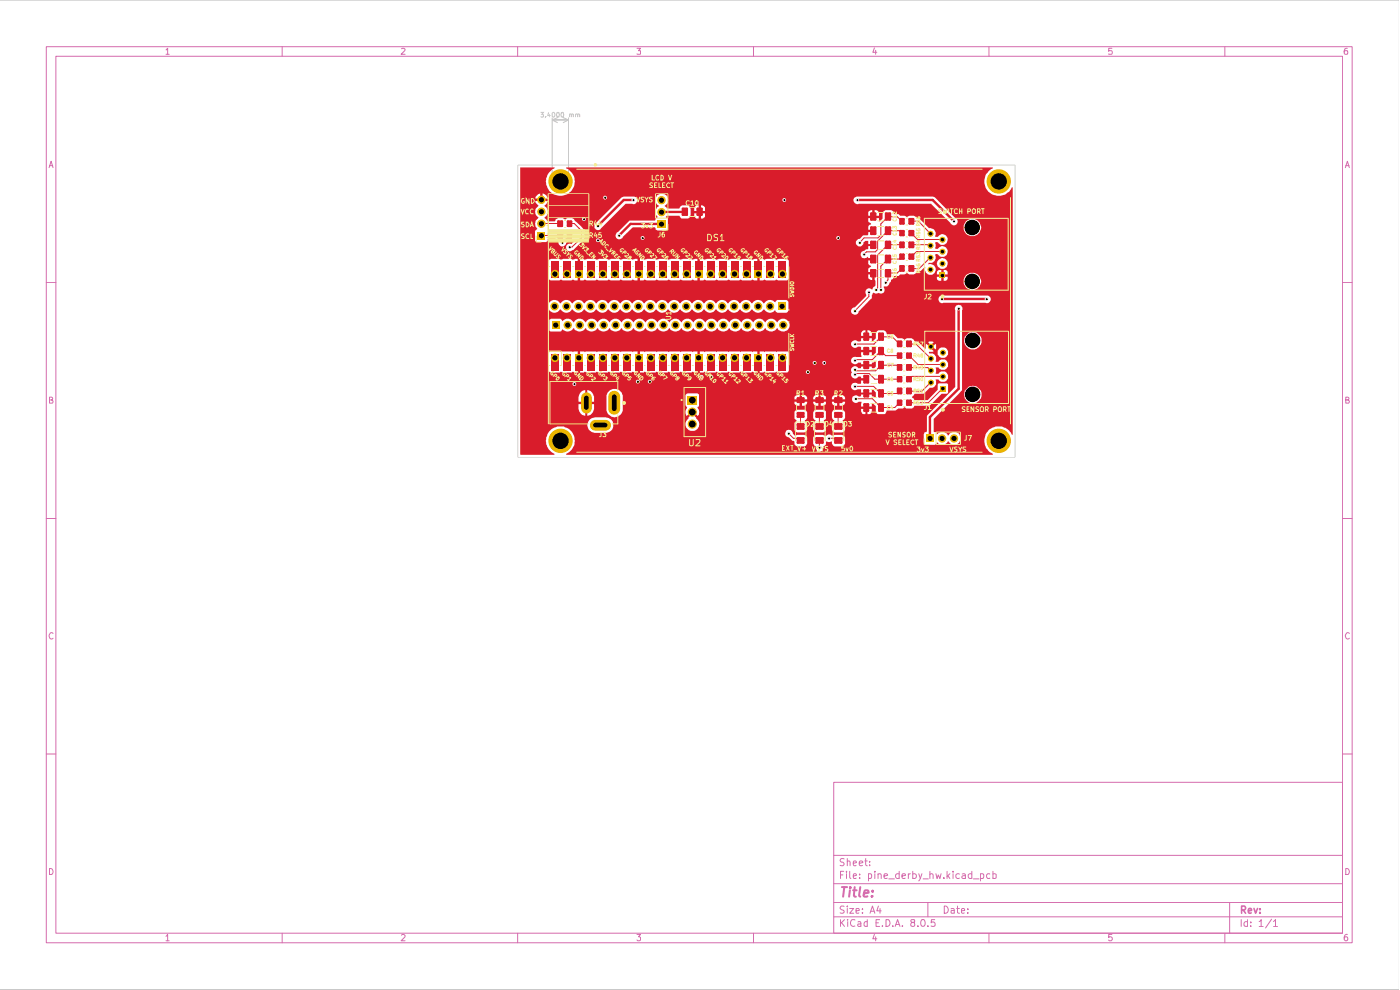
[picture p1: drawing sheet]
<svg xmlns="http://www.w3.org/2000/svg" width="297mm" height="210mm" viewBox="0 0 297 210" stroke-linecap="round" stroke-linejoin="round" font-family="sans-serif">
<g fill="none" stroke="#d56bad" stroke-width=".21">
<path d="M9.8 9.9h277.1v190.1h-277.1zM11.9 11.9h272.9v186.1h-272.9zM35.2 10.6l.4-.4v1.3M35.2 11.5h.7M59.9 9.9v2M85.2 10.3l.5-.1 .2 .4-.8 .9h.8M109.8 9.9v2M135.1 10.2h.8l-.4 .6h.4v.6h-.8M159.9 9.9v2M185.5 10.2l-.3 .9h.8M185.8 10.7v.8M209.8 9.9v2"/>
<path d="M235.9 10.2h-.7v.6h.6l.2 .2-.2 .5-.6-.1M259.8 9.9v2M285.8 10.2l-.5 .1-.1 .5v.6l.6 .1v-.7h-.5l-.1 .2M10.4 35.6l.4-1.4 .5 1.4M10.5 35.1h.7M285.4 35.6l.4-1.4 .5 1.4M285.5 35.1h.7M9.8 59.9h2.1M284.8 59.9h2.1M10.5 84.8h.6v-.5l-.6-.1v1.3h.6l.2-.4-.4-.3M285.5 84.8h.6v-.5l-.6-.1v1.3h.6l.2-.4-.4-.3M9.8 110h2.1"/>
<path d="M284.8 110h2.1M11.3 134.4a.57 .57 0 0 0-.8 0 .57 .57 0 0 0 0 .8l.3 .4 .5-.2M286.3 134.4a.57 .57 0 0 0-.8 0 .57 .57 0 0 0 0 .8l.3 .4 .5-.2M9.8 159.9h2.1M284.8 159.9h2.1M176.9 165.9h107.9v32.1h-107.9zM10.5 184.2a.71 .71 0 0 1 .7 .5 .71 .71 0 0 1-.2 .8h-.5zM35.2 198.6l.4-.4v1.4M35.2 199.6h.7M59.9 198v2M85.2 198.4l.1-.2h.4l.2 .4-.8 1h.8M109.8 198v2"/>
<path d="M135.1 198.2h.8l-.4 .5 .4 .2v.5l-.3 .2h-.3l-.2-.2M159.9 198v2M176.9 194.5h107.9M176.9 191.4h107.9M176.9 187.5h107.9M176.9 181.4h107.9M178.3 195.1v1.4M178.3 185.6h.5M178.5 195.7l.7 .8M179 184.8h-.7v1.6M179.1 192.3l-.6-.1-.3 .3 .3 .5 .5 .1v.5h-.8M179.1 182.2l-.6-.1-.3 .4 .3 .4h.3l.2 .1 .1 .4-.3 .2h-.6"/>
<path d="M179.2 195.1l-.9 .8M179.6 184.8v.2M179.6 185.3v1.1M179.7 192.2v.2M179.7 182.8l.2-.2 .4 .1v.9M179.7 182.1v1.5M179.7 192.7v1M179.8 195.1v.1M179.8 195.5v1M180.3 192.7h.8l-.8 1h.8M180.3 184.8v1.3l.2 .3M181 185.8l.7-.1-.2-.4-.4 .1-.1 .7 .2 .3 .4-.1"/>
<path d="M181 183.1l.7-.1-.2-.4-.4 .1-.1 .7 .2 .2h.4M181.4 195.2l-.6-.1a.74 .74 0 0 0-.4 .9 .74 .74 0 0 0 1 .4M181.6 193.2l.7-.1-.2-.4-.5 .1v.8h.6M182 195.6h.5l.1 .9M182.3 183.1l.7-.1v-.3l-.5-.1-.2 .3 .1 .7h.6M182.4 186.2v.2M182.4 185.4v.2M182.6 195.9l-.6 .1-.1 .2 .2 .3 .5-.1M183 193.6v.1M183 192.8v.2M183.5 182.6h.5M183.6 182.1v1.3l.4 .2"/>
<path d="M184 195.6l-.4-.1-.3 .3 .1 .6h.6M184 195.1v1.4M184.2 185.4l.5-.1 .2 .3-.1 .7h-.6M184.2 185.3v1.6M184.5 183.5v.1M184.5 182.7v.2M184.6 193.7l.5-1.5 .5 1.5M184.7 193.3h.7M185.5 198.2l-.3 .9h.8M185.6 184.8v.2M185.6 185.3v1.1M185.8 198.7v.9"/>
<path d="M185.8 195.7h.6M186.3 185.5l.1-.1a.36 .36 0 0 1 .5 .2v.8M186.3 185.3v1.1M186.4 192.2l-.4 1h.9M186.6 195.1h-.8v1.4h.8M186.7 192.7v1M187.2 196.4v.1M187.5 185.8l.8-.1-.1-.3-.4-.1-.3 .3 .1 .7h.6M188 195.1h.5a.78 .78 0 0 1 .3 .9 .78 .78 0 0 1-.8 .5zM188.6 186.4h1.1M189.4 196.4v.1M189.9 196.5l.5-1.4 .5 1.4"/>
<path d="M190.1 196.1h.7M190.8 185.4a.52 .52 0 0 0-.8 .2l.2 .7h.6M190.8 184.8v1.6M191.3 185.8l.8-.1-.1-.3-.4-.1-.3 .3 .1 .7h.6M191.4 196.4v.1M192.7 185.3v1.1M193.1 185.3l-.4 .3M193.5 195.7l-.3-.3 .2-.3h.6l.1 .3-.3 .3a.46 .46 0 0 0-.6 .2 .46 .46 0 0 0 .3 .6 .46 .46 0 0 0 .6-.2l-.1-.6h-.2M193.6 185.4a.52 .52 0 0 1 .8 .2l-.2 .7h-.6M193.6 184.8v1.6M194.7 196.4v.1M194.9 185.3l.3 1.1"/>
<path d="M195.5 195.2l.5-.1a.84 .84 0 0 1-.3 1.4l-.2-.1-.2-.4zM195.6 185.3l-.7 1.6M195.8 186.4h1.1M196.8 196.4v.1M196.8 191.4v3.1M197.3 185.5l.1-.1a.36 .36 0 0 1 .6 .2v.8M197.3 184.8v1.6M198.3 195.1h-.7l-.1 .6 .2-.1h.4a.6 .6 0 0 1 .2 .8h-.8M198.5 185.3l.3 1.1 .3-.8 .3 .8 .2-1.1M200.2 186.2v.2M200.3 192.2a.77 .77 0 0 1 .9 .8 .77 .77 0 0 1-.9 .7zM200.9 184.8v1.6"/>
<path d="M201.1 185.8l.4 .6M201.5 185.3l-.6 .6M201.8 192.8h.6v.9M202.2 184.8v.2M202.2 185.3v1.1M202.4 193.1l-.6 .1v.4h.6M202.9 192.7h.6M203.1 192.2v1.3l.4 .2M203.5 185.4a.52 .52 0 0 0-.7 .2l.1 .7h.6M204 193.2l.6-.1-.1-.4-.5 .1v.7l.1 .2 .5-.1M204.1 185.4h.6l.1 1M204.8 185.7l-.5 .1-.3 .2 .3 .4 .5-.1"/>
<path d="M205.3 193.6v.1M205.3 192.8v.2M206.2 185.4a.52 .52 0 0 0-.8 .2l.2 .7h.6M206.2 184.8v1.6M206.5 186.4h1.2M208 185.4l.4-.1 .3 .3-.1 .7h-.6M208 185.3v1.6M209.8 198v2M210 185.4l-.5-.1-.2 .3 .1 .6 .1 .2 .5-.1M210.7 185.4l.4-.1 .2 .2v.7l-.2 .2-.4-.1M210.7 184.8v1.6M235.9 198.2h-.7v.7l.2-.2h.3l.3 .3v.3l-.3 .3h-.3l-.2-.2"/>
<path d="M259.8 198v2M260.9 191.4v6.6M263.3 195.1v1.4M264.7 195.6l-.5-.1-.3 .3 .1 .6h.7M264.7 195.1v1.4M265.3 196.4v.1M265.3 195.6v.1M267.1 195.5l.4-.4v1.4M267.1 196.5h.9M269.7 195l-1.2 1.8M270.2 195.5l.4-.4v1.4M270.2 196.5h.8"/>
<path d="M285.5 184.2a.71 .71 0 0 1 .7 .5 .71 .71 0 0 1-.2 .8h-.5zM285.8 198.2l-.5 .2a.92 .92 0 0 0 .1 1.2l.4-.1 .1-.5-.2-.3h-.3l-.2 .3"/>
</g>
<path d="M263.4 193h.6a.47 .47 0 0 0 .3-.4 .47 .47 0 0 0-.3-.4h-.6v1.5M263.7 193l.5 .7M264.8 193.2l.7-.1-.2-.4-.4 .1-.1 .7 .2 .2 .4-.1M266 192.7l.4 1 .4-1M267.3 193.5v.2M267.3 192.8v.2" fill="none" stroke="#d56bad" stroke-width=".34"/>
<path d="M178.6 188.2h1.1M179.1 188.2l-.2 2M180.3 188.8l-.2 1.4M180.4 188.2v.2M181 188.8h.7M181.3 188.2l-.2 1.7 .5 .3M182.5 188.2l-.3 1.7 .3 .3M183.3 189.5l1-.1-.1-.5h-.8l-.2 1 .2 .3 .6-.1M185 190l.1 .1h-.2l.1-.1v.2M185.1 188.9v.3" fill="none" stroke="#d56bad" stroke-width=".42"/>
<path d="M-.1 0h296.8" fill="none" stroke="#848484" stroke-width=".21"/>
<path d="M109.9 35h105.4v62h-105.4z" fill="none" stroke="#d0d2cd" stroke-width=".21"/>
<g fill="none" stroke="#4196e2" stroke-width=".21">
<path d="M111.3 59.4h.5l.3 .5h-1zM111.4 58.3l.7 .2-.5 .2 .5 .2-.7 .2M111.4 57.5h.9l.1 .2v.2M111.4 53.7l1 .4M111.4 52.2l.2 .2M111.4 52.4h.7M111.5 57.5l-.1 .3 .2 .2h.3l.2-.2-.1-.3M111.5 56.7v.4h.2l.2-.5 .2 .2-.1 .3M111.7 54.5l.1 .4h.3l-.1-.4M112 52.9l.1 .3-.2 .1h-.3l-.2-.3 .3-.2 .1 .5M112.1 55.3l-.2 .2h-.8M112.1 54.5h-.6v.4"/>
<path d="M112.1 53.8l-.7 .3M111.1 75.4h1M111.1 74.9l.6 .5M111.1 67.1h1M111.4 76.5l.2 .4M111.4 65.9l.2-.2h.3l.2 .3-.1 .2h-.5zM111.4 64.6l.7 .2-.5 .2 .5 .2-.7 .2M111.4 62.2l.2-.1h.3l.2 .3-.1 .2h-.5zM111.4 79.5h1M111.4 78.6h1M111.4 76.9h.7M111.4 72.7h1"/>
<path d="M111.4 70.5h.7M111.4 69.8v.4M111.4 64.3h.7M111.4 61.6h.7M111.5 79.5l-.1-.3 .2-.2 .4 .1v.4M111.5 78.6v-.5h.5v.5M111.5 72.7v-.4h.5v.4M111.5 71.4h.5v.5h-.5zM111.5 69.1l-.1 .2 .2 .2 .2-.4h.2v.4M111.5 67.6l-.1 .2 .3 .1 .2-.4 .2 .1-.1 .3M112 77.3v.4h-.5l-.1-.3 .3-.1 .1 .4M112 74.1l.1 .2-.2 .2h-.3l-.2-.3 .3-.2 .1 .5"/>
<path d="M112 73.2l.1 .3-.2 .2h-.3l-.2-.4 .3-.1 .1 .5M112 70.5l.1 .3-.2 .2h-.5M112.1 69.8l-.1 .2h-.9M112.1 66.6h-.5l-.2 .2 .1 .3M112.1 63.8h-.5l-.2 .1 .1 .4M112.1 61.2h-.5l-.2 .2 .1 .2M112.1 74.9l-.6 .5M111.2 80.9l-.1 .2 .2 .3h.5l.3-.3-.1-.2M111.4 80.1l.2-.2h.3l.2 .4-.1 .1h-.5z"/>
</g>
<g fill="none" stroke="#c2c2c2" stroke-width=".21">
<path d="M114.7 23.8h.6l-.4 .5h.4v.5h-.6M115.7 24.8h.1M116.4 23.8l-.2 .7h.6M116.6 24.2v.6M117.1 24l.4-.2a.58 .58 0 0 1-.1 1l-.3-.1zM117.1 24.9v13.1M117.1 25.4h3.5M117.1 25.4l1.2 .6M118.2 23.9l.1-.1a.55 .55 0 0 1 .4 .5 .55 .55 0 0 1-.4 .5l-.2-.4zM118.3 24.9l-1.2 .5M119.1 23.9l.2-.1a.55 .55 0 0 1 .3 .5 .55 .55 0 0 1-.3 .5l-.3-.4zM119.4 24.9l1.2 .5"/>
<path d="M120.6 24.9v13.1M120.6 25.4l-1.2 .6M120.8 24.3h.4v.5M120.8 24.2v.6M121.2 24.3l.2-.1 .2 .1v.5M122.1 24.3l.3-.1 .2 .1v.5M122.1 24.2v.6M122.6 24.3l.1-.1 .3 .1v.5"/>
</g>
<path d="M110.4 35.5h7.2v.2a3.2 3.2 0 0 0-1.8 2.8 3.2 3.2 0 0 0 1.8 2.8 3.1 3.1 0 0 0 4.3-2.1 2.96 2.96 0 0 0-1.7-3.4l-.1-.3h90.5l-.1 .3a3.1 3.1 0 0 0-.7 4.9 3.1 3.1 0 0 0 4.9-.9h.1v52.4h-.1a3.1 3.1 0 0 0-2.1-1.7h-1.4l-.3 .1a2.5 2.5 0 0 0-1.8 1.6 2.85 2.85 0 0 0 .4 3.2l.4 .5a.67 .67 0 0 1 .7 .6l-90.5-.1a4.1 4.1 0 0 0 1.8-2.2v-1.4l-.4-.8h45.1l.2 .6 .5 .2 .8 .7 .4 .1v.7l.6 .4h1.5l.4-.2 .2-.4v-1.2h1.3v1.2l.3 .4 .2 .1a.91 .91 0 0 0 .5 1 .91 .91 0 0 0 1-.1l.2-.5-.1-.3 .6-.4v-.5l.2-.2 .2 .2 .8-.2 .2 .7 .5 .4h1.6l.5-.4 .1-1.5-.4-.5-1.8-.1-.7 .2a.7 .7 0 0 0-1.2 .1l-.6-.3h-1.5l-.4 .3-.2 .4h-1.3l-.1-.4-.5-.3h-1.5l-.5 .2-.3-.3h27.7v1.8l.4 .5h1.9l.5-.5a1.64 1.64 0 0 0 2.4-.3 1.37 1.37 0 0 0 2 .5 1.37 1.37 0 0 0 .2-2.1 1.37 1.37 0 0 0-2 .1l-.1 .2h-.3a1.31 1.31 0 0 0-2.1-.2h-.2l-.1-.4-.5-.1v-2.7l5.2-5.3h1.2v.2a1.87 1.87 0 0 0 2.2 1.7 1.87 1.87 0 0 0 1.4-2.4 1.87 1.87 0 0 0-2.6-1.1l-.8 .8-.2 .8h-1.2l.8-.8v-10.6h.4v.4a1.89 1.89 0 0 0 2.5 1.5 1.89 1.89 0 0 0 1.1-2.7l-.9-.8-.7-.2-.7 .1-1.1 .9-.2 .8h-.4l.1-7a.8 .8 0 0 0-1.1-.5 .8 .8 0 0 0-.5 1v16.4l-5.9 5.9-.1 3.7h-.5l-.1 .4-27.8-.1a.83 .83 0 0 0-.5-.8 .83 .83 0 0 0-.9 .1l-.2 .7h-45.1v-.2a3.8 3.8 0 0 0-1.9-1.3h-1.4l-.3 .1a3 3 0 0 0-2.1 2.8 3 3 0 0 0 1.8 2.9v.2h-7.2v-6.5h14.2a1.75 1.75 0 0 0 1.5 1.8h2.6l.5-.1a1.52 1.52 0 0 0 .9-1.7h15.3v.2a1.49 1.49 0 0 0 1.6 1.3 1.49 1.49 0 0 0 1.4-1.5l-.4-.9-.9-1.1 .3-.3 .6 .6 .3-.4v-.3h20.2v1.2l.5 .4-.5 .5v1.6l.6 .4h1.5l.4-.1 .2-.5v-1.2l-.5-.6 .5-.7v-1h1.3v1.1l.5 .5-.5 .7 .1 1.4 .5 .4h1.5l.6-.4v-1.6l-.5-.5 .5-.4v-1.2h1.3v1l.5 .6-.5 .7 .1 1.4 .5 .4h1.6l.6-.6v-1.2l-.2-.4-.3-.1v-.3l.3-.2 .2-.3v-1.1l-.2-.3h3.6l.4 .6h1.4l.5-.6v-.5h-1v1.1h-.4v-1.1h-.9v.5h-3.6l-.2-.3h-2l-.4 .7h-1.3l-.1-.4-.3-.3h-1.9l-.4 .7h-1.3l-.4-.7h-1.8l-.5 .4v.3h-20.2v-.6l-.3-.6 .3-.3v-.7h20.2v.2l.6 .5h1.5l.5-.3 .1-.4h1.3l.2 .4 .4 .3h1.5l.5-.3 .1-.4h1.3l.2 .4 .4 .3h1.6l.4-.3 .2-.3v-.3h-1.2v.9h-.5v-.9h-1.1v.2l-2.4-.2v.9h-.5v-.9h-1.1v.2l-2.4-.2v.9h-.5v-.9h-1.1v.2h-20.2v-.9h20.2v.2h2.7v-.2h1.3v.2h2.7v-.2h1.3v.2h2.8a.78 .78 0 0 0-.6-.9h-.6v.9h-.5v-.9l-.9 .1-.2 .6h-1.3l-.1-.5-.5-.2h-.5v.9h-.5v-.9l-.8 .1-.3 .6h-1.3l-.2-.6-.9-.1v.9h-.5v-.9l-.8 .1-.3 .3v.3h-20.2v-.8l-.3-.3h-2.2l-.4 .5v2.1l.4 .3-.3 .7a1.27 1.27 0 0 0 .2 1.3l.6-.6 .3 .3-1 1.3-.2 .7h-15.3v-.2a1.69 1.69 0 0 0-1.4-1.3l-2.7 .1a1.59 1.59 0 0 0-1.4 1.4h-14.2v-5.8h12.3v1h1.2v.5h-1.2v1l.3 .7a1.22 1.22 0 0 0 1.2 .8v-1.3h.4v1.3h.2a1.97 1.97 0 0 0 1.2-2.5h-1.2v-.5h1.2v-1.1h2.7v3a1.78 1.78 0 0 0 1.7 1.4 1.78 1.78 0 0 0 1.7-1.4v-3.2l-.1-.4a1.73 1.73 0 0 0-1.9-1 1.73 1.73 0 0 0-1.4 1.6h-2.7l-.2-.6a1.22 1.22 0 0 0-1.2-.7v1.2h-.4v-1.2h-.2a1.69 1.69 0 0 0-1.3 1.4h-12.3v-8.3h6v2.7l.4 .4h1.9l.2-.1 .4 .1h2l.2-.1 1.1 .1v-2.7h.5v2.7h.7l.2-.1 .4 .1h2l.1-.1 .5 .1h1.9l.2-.1 .4 .1h1.9l.2-.1 .4 .1h2l.2-.1 1.1 .1v-2.7h.5v2.7h.7l.2-.1 .4 .1h2l.1-.1 .5 .1h1.9l.2-.1 .4 .1h1.9l.2-.1 .4 .1h2l.2-.1 1.1 .1v-2.7h.5v2.7h.7l.2-.1 .4 .1h2l.1-.1 .5 .1h1.9l.2-.1 .4 .1h1.9l.2-.1 .4 .1h2l.2-.1 1.1 .1v-2.7h.5v2.7h.7l.2-.1 .4 .1h2l.1-.1 .5 .1h1.9l.3-.4v-3.7l-.2-.4h-2.2l-.2 .2-.2-.2h-2.2l-.1 .2-.2-.2h-.8v.9h-.5v-.9h-.9l-.2 .2-.1-.2h-2.2l-.2 .2-.2-.2h-2.2l-.1 .2-.2-.2h-2.2l-.2 .2-.2-.2h-2.2l-.1 .2-.2-.2h-.8v.9h-.5v-.9h-.9l-.2 .2-.1-.2h-2.2l-.2 .2-.2-.2h-2.2l-.1 .2-.2-.2h-2.2l-.2 .2-.2-.2h-2.2l-.1 .2-.2-.2h-.8v.9h-.5v-.9h-.9l-.2 .2-.1-.2h-2.2l-.2 .2-.2-.2h-2.2l-.1 .2-.2-.2h-2.2l-.2 .2-.2-.2h-2.2l-.1 .2-.2-.2h-.8v.9h-.5v-.9h-.9l-.2 .2-.1-.2h-2.2l-.2 .2-.2-.2h-2.2l-.2 .4v1h-6v-2.9h70.2a.85 .85 0 0 0 .5 .7 .85 .85 0 0 0 .9-.2l.7 .1v.6h2.3v-.6l.8-.1v1.3l-.8 .7v-.8h-2.3l.1 1h-1.7a.82 .82 0 0 0-.4 1.3l.5 .3h.4l.5-.4h.6v.4h2.3v-.4l.5-.2 .3 .1v1l-.3 .3h-.5v-.3h-2.3l-.1 .3-.5-.1a.85 .85 0 0 0-1.2-.1 .85 .85 0 0 0-.2 1.1 .8 .8 0 0 0 .3 1.2 .8 .8 0 0 0 1.1-.3h.5l.1 .3h1.3v.5h-1.3l-.1 .7-.7-.1a.84 .84 0 0 0-1.1 .1 .84 .84 0 0 0 0 1.1 .84 .84 0 0 0 1.1 .1h.8v.7h2.3v-.7h.2l.6 .6v1.1l-.2 .1-.2-.3-.4-.1v-.3h-2.3v.3l-.2 .1h-.3l-.5-.2-.8 .2a.84 .84 0 0 0 .1 1.2 .84 .84 0 0 0 1.2-.1h.6l-.1 1h2.3v-.6l.1-.1 .7 .6v1.3l.4 .4h1.5h.1l.3-.7h1.8l.6-.4h1.1l.2-.3 .4 .3h1.3l.5-.6h3.1l.2-.1 2.5-2.5 1.2-.1v-2h-2l-.1 1.3-2.1 2.2h-2.8l-.2-.4-.3-.1v-.3l.5-.6h1.9l1.3-1.2 1-.2a1.54 1.54 0 0 0 .4-1.4l-.1-.2h.6l.6 .5h.7l.3-.2a1.54 1.54 0 0 0 .4-1.3 1.14 1.14 0 0 0-.9-.8 1.14 1.14 0 0 0-1.1 .6h-.6v-1.4h.6l.6 .5h.7l.3-.1a1.54 1.54 0 0 0 .4-1.4l-.7-.7h-.7l-.6 .6h-.6l.1-.3a1.54 1.54 0 0 0-.4-1.4l-.4-.1h-.7v-.2h1.8v.4l.8 .7h.7l.7-.7a1.51 1.51 0 0 0-.4-1.3l-.3-.2h-.7l-.4 .2-.4 .5v.4h-1.8v-.2h.7l.3-.1-.6-.5 .3-.2 .1-.3 .5 .6 .2-.1v-.9l-.2-.2-.5 .6-.2-.3h-.2l.6-.6-.3-.2-.8 .1-.1 .1 .6 .6-.4 .1v.2l-.5-.6-.2 .2v.9h-.2l-1.4-1.5-.9-.2v-.1l-.5-.4h-1l-.5 .3-.5-.3h-.9l-.9-.9h-1.4l-.4-.7-.3-.1h-1.1l-.6 .4v1.3l-.6 .6-.2-.1v-.5h-2.3v.5l-.7 .1a.83 .83 0 0 0-.9-.2 .83 .83 0 0 0-.5 .8h-70.2v-2.2h72.3v.4h2.3v-.5l-.3-.5-.3-.1h-.4v1.1h-.4v-1.1a.86 .86 0 0 0-.9 .7h-72.3v-2.7h6.1l.1 2.1 2.4 .1 .3-.4h.1a1.36 1.36 0 0 0 2.2-.3h.2l.1 .3a1.43 1.43 0 0 0 2.3-.3h.1l.1 .3a1.43 1.43 0 0 0 2.3-.3h.2l.1 .3a1.43 1.43 0 0 0 2.2-.3h.2l.1 .3a1.43 1.43 0 0 0 2.3-.3h.2v.3a1.43 1.43 0 0 0 2.3-.3h.2l.1 .3a1.43 1.43 0 0 0 2.3-.3h.1l.1 .3a1.43 1.43 0 0 0 2.3-.3h.2l.1 .3a1.43 1.43 0 0 0 2.2-.3h.2l.1 .3a1.43 1.43 0 0 0 2.3-.3h.2v.3a1.43 1.43 0 0 0 2.3-.3h.2l.1 .3a1.43 1.43 0 0 0 2.3-.3h.1l.1 .3a1.43 1.43 0 0 0 2.3-.3h.2l.1 .3a1.43 1.43 0 0 0 2.2-.3h.2l.1 .3a1.43 1.43 0 0 0 2.3-.3h.2v.3a1.43 1.43 0 0 0 2.3-.3h.2l.1 .3a1.43 1.43 0 0 0 2.3-.3h.1l.1 .3a1.43 1.43 0 0 0 2.3-.3h.2l.1 .3a1.39 1.39 0 0 0 2 .1 1.39 1.39 0 0 0-.1-2.1 1.39 1.39 0 0 0-2 .4l-.2 .1a1.32 1.32 0 0 0-1.2-.8 1.32 1.32 0 0 0-1.2 .7l-.1 .1a1.32 1.32 0 0 0-1.2-.8 1.32 1.32 0 0 0-1.2 .7l-.2 .1a1.32 1.32 0 0 0-1.1-.8 1.32 1.32 0 0 0-1.2 .7l-.2 .1a1.32 1.32 0 0 0-1.2-.8 1.32 1.32 0 0 0-1.2 .7l-.2 .1a1.32 1.32 0 0 0-1.1-.8 1.32 1.32 0 0 0-1.2 .7l-.2 .1a1.32 1.32 0 0 0-1.2-.8 1.32 1.32 0 0 0-1.2 .7l-.1 .1a1.32 1.32 0 0 0-1.2-.8 1.32 1.32 0 0 0-1.2 .7l-.2 .1a1.32 1.32 0 0 0-1.1-.8 1.32 1.32 0 0 0-1.2 .7l-.2 .1a1.32 1.32 0 0 0-1.2-.8 1.32 1.32 0 0 0-1.2 .7l-.2 .1a1.32 1.32 0 0 0-1.1-.8 1.32 1.32 0 0 0-1.2 .7l-.2 .1a1.32 1.32 0 0 0-1.2-.8 1.32 1.32 0 0 0-1.2 .7l-.1 .1a1.32 1.32 0 0 0-1.2-.8 1.32 1.32 0 0 0-1.2 .7l-.2 .1a1.32 1.32 0 0 0-1.1-.8 1.32 1.32 0 0 0-1.2 .7l-.2 .1a1.32 1.32 0 0 0-1.2-.8 1.32 1.32 0 0 0-1.2 .7l-.2 .1a1.32 1.32 0 0 0-1.1-.8 1.32 1.32 0 0 0-1.2 .7l-.2 .1a1.32 1.32 0 0 0-1.2-.8 1.32 1.32 0 0 0-1.2 .7l-.1 .1a1.32 1.32 0 0 0-1.2-.8 1.32 1.32 0 0 0-1.2 .7l-.2 .1a1.33 1.33 0 0 0-2.3-.3l-.5-.5h-1.9l-.4 .3v.2h-6.1v-3.1h5.9l.1 .5a1.31 1.31 0 0 0 1.1 .8 1.31 1.31 0 0 0 1.2-.6h.3l.1 .1a1.34 1.34 0 0 0 2.2-.1h.2l.1 .1a1.34 1.34 0 0 0 2.2-.1h.3l.1 .1a1.34 1.34 0 0 0 2.2-.1h.2l.1 .1a1.34 1.34 0 0 0 2.2-.1h.3v.1a1.34 1.34 0 0 0 2.2-.1h.3l.1 .1a1.34 1.34 0 0 0 2.2-.1h.2l.1 .1a1.34 1.34 0 0 0 2.2-.1h.3l.1 .1a1.34 1.34 0 0 0 2.2-.1h.2l.1 .1a1.34 1.34 0 0 0 2.2-.1h.3v.1a1.34 1.34 0 0 0 2.2-.1h.3l.1 .1a1.34 1.34 0 0 0 2.2-.1h.2l.1 .1a1.34 1.34 0 0 0 2.2-.1h.3l.1 .1a1.34 1.34 0 0 0 2.2-.1h.2l.1 .1a1.34 1.34 0 0 0 2.2-.1h.3v.1a1.34 1.34 0 0 0 2.2-.1h.3l.1 .1a1.34 1.34 0 0 0 2.2-.1h.2l.1 .1a1.34 1.34 0 0 0 2.2-.1h.3l.1 .1a1.36 1.36 0 0 0 2.1 0l.5 .5h1.9l.4-.3h13.4l.1 .5 .5 .3a.9 .9 0 0 0 1-.8l2.5-2.5h14.4l.2 .6 .4 .2 9.4-.1a.81 .81 0 0 0 1.1-.5 .81 .81 0 0 0-.6-1h-9.9l-.4 .2-.2 .6h-14.4l.3-.3v-.7l.2-.4 .5 .2 .7-.2a.78 .78 0 0 0 1.1 0 .78 .78 0 0 0 0-1.1v-.3h.8l.7-1.1h15.4a1.84 1.84 0 0 0 2.3 1.9 1.84 1.84 0 0 0 1.1-2.8 1.84 1.84 0 0 0-3-.1l-.4 1h-15.4l.1-.3 .3-.2 .3-.6h.9l.4-.3h.9l.4-.3a1.69 1.69 0 0 0 1.9 .1l.3-.5h.7l.9-.8 .2 .2a1.13 1.13 0 0 0 .6 1.2 1.13 1.13 0 0 0 1.3-.2l.6-.1v.4h.8v.5h-.8v.4l.2 .4 .7 .1v-.9h.5v.9h.4l.4-.3v-.6h-.8v-.5h.8v-.5l-.2-.3-.6-.1v.8h-.5v-.8l-.7 .1-.2 .4h-.5l.1-.3a1.11 1.11 0 0 0-.2-1.2 1.11 1.11 0 0 0-1.2-.2l-.1-.2h1.9v.2a1.15 1.15 0 0 0 1.4 .9 1.15 1.15 0 0 0 .8-1.5 1.11 1.11 0 0 0-1.2-.8 1.23 1.23 0 0 0-1 1.2h-1.8l.1-.1h.6a1.28 1.28 0 0 0 .7-1.8h.6a1.14 1.14 0 0 0 1.7 .1 1.14 1.14 0 0 0-.1-1.7 1.14 1.14 0 0 0-1.7 .4h-.5v-1.4h.6a1.14 1.14 0 0 0 1.7 .2 1.14 1.14 0 0 0-.1-1.7 1.14 1.14 0 0 0-1.7 .3h-.5v-.3a1.17 1.17 0 0 0-1.3-1.5l-.3-.3h7.6a1.86 1.86 0 0 0 1.9 2 1.86 1.86 0 0 0 1.8-2.1 1.86 1.86 0 0 0-2.2-1.6 1.78 1.78 0 0 0-1.5 1.7h-7.6l-1.6-1.6-.8-.1-.2-.5-.4-.1h-.9l-.6 .3-.4-.3h-.9l-.4-.4-1-.1a.74 .74 0 0 0-.6-.7h-1.2l-.4 .2-.2 .5v1.1l-.6 .5h-.1v-.6h-2.3l.1 .8 .5 .3v.2l-.4 .1-.2 .3v.7h1.3v.4l-1.3 .1-.1 .7h-.9l-.8 .8a.82 .82 0 0 0-.8 .6 .83 .83 0 0 0 .6 1 .83 .83 0 0 0 1-.6v-.3l.4-.3h.6v.7h1.3v.4h-1.3v.6l-1 .4a.78 .78 0 0 0-.6 .9l.2 .6 .5 .1 .5-.1 .2-.2 .2 .2h1.3v.5h-1.3l.1 .9 .5 .3v.2l-.6 .4v.7l1.3 .1 .2 2.8-.7 .8a.81 .81 0 0 0-1.2 0 .81 .81 0 0 0 0 1.1v.3l-2.6 2.4a.67 .67 0 0 0-.6 .8h-13.4l.1-1.9-.3-.4-2.1-.1-.4 .5h-.1a1.54 1.54 0 0 0-2.4 .3 1.43 1.43 0 0 0-2.5 0 1.43 1.43 0 0 0-2.6 0 1.43 1.43 0 0 0-2.5 0 1.43 1.43 0 0 0-2.6 0 1.43 1.43 0 0 0-2.5 0 1.43 1.43 0 0 0-2.5 0 1.43 1.43 0 0 0-2.6 0 1.43 1.43 0 0 0-2.5 0 1.43 1.43 0 0 0-2.6 0 1.43 1.43 0 0 0-2.5 0 1.43 1.43 0 0 0-2.5 0 1.43 1.43 0 0 0-2.6 0 1.43 1.43 0 0 0-2.5 0 1.43 1.43 0 0 0-2.6 0 1.43 1.43 0 0 0-2.5 0 1.43 1.43 0 0 0-2.5 0 1.43 1.43 0 0 0-2.6 0 1.33 1.33 0 0 0-1.5-.7 1.33 1.33 0 0 0-1 1.3h-5.9v-6.9h6v1l.4 .4h1.9l.2-.2 .4 .2h2l.2-.2 1.1 .2v-1h.5v1h.7l.2-.2 .4 .2h2l.1-.2 .5 .2h1.9l.2-.2 .4 .2h1.9l.2-.2 .4 .2h2l.2-.2 1.1 .2v-1h.5v1h.7l.2-.2 .4 .2h2l.1-.2 .5 .2h1.9l.2-.2 .4 .2h1.9l.2-.2 .4 .2h2l.2-.2 1.1 .2v-1h.5v1h.7l.2-.2 .4 .2h2l.1-.2 .5 .2h1.9l.2-.2 .4 .2h1.9l.2-.2 .4 .2h2l.2-.2 1.1 .2v-1h.5v1h.7l.2-.2 .4 .2h2l.1-.2 .5 .2h1.9l.3-.4v-.4h16.9l.1 .4 .7 .3v-1.2h-.8v.5h-16.9v-3.4l-.4-.4h-1.8l-.3 .2-.4-.2h-1.8l-.3 .2-1.1-.2v2.7h-.5v-2.7l-1 .2-.4-.2h-1.8l-.3 .2-.4-.2h-1.8l-.4 .2-.4-.2h-1.8l-.3 .2-.4-.2h-1.8l-.3 .2-1.1-.2v2.7h-.5v-2.7l-1 .2-.4-.2h-1.8l-.3 .2-.4-.2h-1.8l-.4 .2-.4-.2h-1.8l-.3 .2-.4-.2h-1.8l-.3 .2-1.1-.2v2.7h-.5v-2.7l-1 .2-.4-.2h-1.8l-.3 .2-.4-.2h-1.8l-.4 .2-.4-.2h-1.8l-.3 .2-.4-.2h-1.8l-.3 .2-1.1-.2v2.7h-.5v-2.7l-1 .2-.4-.2h-1.8l-.3 .2-.4-.2h-1.8l-.5 .4v2.8h-6v-13.2h3.1l.2 .7 .6 .6a1.72 1.72 0 0 0-.7 1.8l.4 .6-.5 .5v1.9l.2 .3 2.2 .1 .3-.3 .1-.5h1.4l.2 .3 .6 .3a.88 .88 0 0 0 1 1.1l.5-.4 .1-.4 .3-.3h1l.3-.2 .1 .3-.6 .5a.78 .78 0 0 0-1.1 .8 .78 .78 0 0 0 1.4 .4h.1l2.2-2.2 .2-.2v-.6h6.6l.1 .4 .2 .3a.97 .97 0 0 0 1.1-.2l.1-.3 2.1-2h4.7l.2 .4 .3 .3h1.9l.3-.2 .1-2.3-.4-.3 .1-.3h2.7l.5 .6h1.4l.3-.3 .2-.4h.8l.4 .7h1.4l.5-.5v-.6h34.6v.5h2.3v-.6a.78 .78 0 0 0-1-.6v1.2h-.5v-1.2h-.2l-.5 .2-.1 .5h-35.5v1.1h-.5v-1.1h-.9v.4h-.8v-1.4h.8v.4h2.3v-.7l-.6-.4h-.3v1.1h-.5v-1.1l-.7 .1-.2 .6h-.8l-.1-.3-.6-.4h-1.1l-.3 .1-.3 .5h-2.6l-.5-.5 .7-.8v-.4h39.4v.1a.82 .82 0 0 0 1.1 .6h15.4l4 4.2a.79 .79 0 0 0 1.3 .1 .79 .79 0 0 0-.3-1.2l-4.4-4.5-.2-.1h-16.3l-.5 .3-.1 .5h-39.4a1.35 1.35 0 0 0-2.1-1.2 1.35 1.35 0 0 0 .1 2.3v.2a1.25 1.25 0 0 0-.2 2.1v.3l-.4 .1-.1 .5h-5.4l-2.5 2.4-.2 .1-.3 .7h-6.6v-1.1l-.8-.9h2.9v.3l.2 .2a.67 .67 0 0 0 1.2 0l5.2-5.3 1.9 .1 .3-.2 .3-.5a.78 .78 0 0 0-.6-.9h-2.3l-.4 .2-5.8 5.7v.4h-2.9l-1.2-1.1-.3-.5-.3-.1-1.2 .1a.45 .45 0 0 1-.8-.1h-1l-.5 .2-.2 .4h-1.5l-.7-.8a1.35 1.35 0 0 0 0-2.4l.7-1.1h-.9v-.5h.9l-.4-.7-.7-.4v1h-.5v-1l-.4 .2-.6 .8v.1h.8v.5h-.8l.1 .5 .6 .5a1.61 1.61 0 0 0-.8 1.3h-3.1z" fill="#d91c2b"/>
<g fill="none" stroke="#d91c2b" stroke-width=".21">
<path d="M114.8 47.4h.1M114.8 47.4h4.1M114.8 50h4.1M119.3 51.5h.1M120.8 47.4h1l1.6 1.5v1.6l-2.1 1.9h-.5M120.8 50l-1.5 1.5M191.3 49.4l-.5-.5h-2.4l-2.2 2.2v1.8l-.5 .5h-1.9l-.5 .5M191.3 51.9h-2.9l-2.2 2.2v6.9l-.4 .5M191.3 54.4l-.5 .5h-2.4l-1.5 1.6v5M191.3 57l-1 .9h-1.9v1.5l-.5 .5M191.3 46.9l-1-.9h-1.9l-1.5 1.5v2.4l-.6 .6h-3l-.9 1M193.3 51.9h4l.1 .2"/>
<path d="M193.3 49.4l1.3 1.4h5.3M193.3 46.9h1.5l2.6 2.6M197.2 54.4l.2 .2-2.4 2.4h-1.7M199.9 53.3h-5.4l-1.2 1.1M181.4 79.4l.1-.2h2.9l1.2 1.2h5.2M181.4 73h4l1.5-1.5h2.4l1.5 1.5M184.3 62v.9l-2.9 3.1M190.8 78l-.5-.5h-3.4l-1.1 1.2h-4.3l-.1-.3M190.8 75.4h-2.9l-1-1-1.8 1.9h-3.6l-.1 .2M192.9 73h1.4l3.1 3M192.9 78h3.9l.6 .6M192.9 75.4l1.8 1.9h5.3"/>
<path d="M200 79.8h-6.5l-.6 .6M167.3 91.9l1 1.1h1.5M169.8 87.5v2.4M173.3 93h.5v1.9M173.8 87.5v2.4M175.9 93h.1M175.9 93h1.9M177.8 87.5v2.4M181.4 82h3.9l1.6 1.5M181.5 84.6h3.6l1.8 1.8h2.9l1-1M186.9 83.5h.1M190.8 83l-.5 .5h-3.4"/>
<path d="M197.4 81.1l-1.8 1.9h-2.7M200 82.4l-3.1 3h-4"/>
</g>
<path d="M134.4 42.4h-2.1l-5.5 5.5M140.3 45h5M140.3 47.5h-6.5l-2.5 2.5M181.9 42.4h16l4.5 4.5M199.8 63.4h9.5M203.4 65.4v17.1l-6.1 6v4.5" fill="none" stroke="#d91c2b" stroke-width=".51"/>
<path d="M177.2 87.7h1.3v.7h-1.3z" fill="#d91c2b"/>
<path d="M177.2 87.6h1.3v.8h-1.3z" fill="none" stroke="#d91c2b" stroke-width=".51"/>
<path d="M169.3 84.5h1.2v.8h-1.2z" fill="#d91c2b"/>
<path d="M169.2 84.5h1.2v.8h-1.2z" fill="none" stroke="#d91c2b" stroke-width=".51"/>
<path d="M173.3 84.5h1.2v.8h-1.2z" fill="#d91c2b"/>
<path d="M173.2 84.5h1.3v.8h-1.3z" fill="none" stroke="#d91c2b" stroke-width=".51"/>
<path d="M169.3 87.7h1.2v.7h-1.2z" fill="#d91c2b"/>
<path d="M169.2 87.6h1.2v.8h-1.2z" fill="none" stroke="#d91c2b" stroke-width=".51"/>
<path d="M173.3 87.7h1.2v.7h-1.2z" fill="#d91c2b"/>
<path d="M173.2 87.6h1.3v.8h-1.3z" fill="none" stroke="#d91c2b" stroke-width=".51"/>
<path d="M177.2 84.5h1.3v.8h-1.3z" fill="#d91c2b"/>
<path d="M177.2 84.5h1.3v.8h-1.3z" fill="none" stroke="#d91c2b" stroke-width=".51"/>
<path d="M190.5 82.5h.7v.9h-.7z" fill="#d91c2b"/>
<path d="M190.5 82.5h.7v.9h-.7z" fill="none" stroke="#d91c2b" stroke-width=".51"/>
<path d="M192.5 80.1h.8v.8h-.8z" fill="#d91c2b"/>
<path d="M192.4 80h.8v.9h-.8z" fill="none" stroke="#d91c2b" stroke-width=".51"/>
<path d="M192.5 85h.8v.9h-.8z" fill="#d91c2b"/>
<path d="M192.4 85h.8v.9h-.8z" fill="none" stroke="#d91c2b" stroke-width=".51"/>
<path d="M190.5 85h.7v.9h-.7z" fill="#d91c2b"/>
<path d="M190.5 85h.7v.9h-.7z" fill="none" stroke="#d91c2b" stroke-width=".51"/>
<path d="M192.5 82.5h.8v.9h-.8z" fill="#d91c2b"/>
<path d="M192.4 82.5h.8v.9h-.8z" fill="none" stroke="#d91c2b" stroke-width=".51"/>
<path d="M190.5 80.1h.7v.8h-.7z" fill="#d91c2b"/>
<path d="M190.5 80h.7v.9h-.7z" fill="none" stroke="#d91c2b" stroke-width=".51"/>
<path d="M177.2 93h1.3v.9h-1.3z" fill="#d91c2b"/>
<path d="M177.2 93h1.3v.9h-1.3z" fill="none" stroke="#d91c2b" stroke-width=".51"/>
<path d="M169.3 90h1.2v1h-1.2z" fill="#d91c2b"/>
<path d="M169.2 90h1.2v.9h-1.2z" fill="none" stroke="#d91c2b" stroke-width=".51"/>
<path d="M173.3 90h1.2v1h-1.2z" fill="#d91c2b"/>
<path d="M173.2 90h1.3v.9h-1.3z" fill="none" stroke="#d91c2b" stroke-width=".51"/>
<path d="M173.3 93h1.2v.9h-1.2z" fill="#d91c2b"/>
<path d="M173.2 93h1.3v.9h-1.3z" fill="none" stroke="#d91c2b" stroke-width=".51"/>
<path d="M177.2 90h1.3v1h-1.3z" fill="#d91c2b"/>
<path d="M177.2 90h1.3v.9h-1.3z" fill="none" stroke="#d91c2b" stroke-width=".51"/>
<path d="M169.3 93h1.2v.9h-1.2z" fill="#d91c2b"/>
<path d="M169.2 93h1.2v.9h-1.2z" fill="none" stroke="#d91c2b" stroke-width=".51"/>
<path d="M186.6 82.8h.7v1.3h-.7z" fill="#d91c2b"/>
<path d="M186.5 82.8h.8v1.3h-.8z" fill="none" stroke="#d91c2b" stroke-width=".51"/>
<path d="M183.4 82.8h.8v1.3h-.8z" fill="#d91c2b"/>
<path d="M183.4 82.8h.7v1.3h-.7z" fill="none" stroke="#d91c2b" stroke-width=".51"/>
<path d="M183.4 79.8h.8v1.4h-.8z" fill="#d91c2b"/>
<path d="M183.4 79.8h.7v1.3h-.7z" fill="none" stroke="#d91c2b" stroke-width=".51"/>
<path d="M186.6 79.8h.7v1.4h-.7z" fill="#d91c2b"/>
<path d="M186.5 79.8h.8v1.3h-.8z" fill="none" stroke="#d91c2b" stroke-width=".51"/>
<path d="M186.6 85.8h.7v1.4h-.7z" fill="#d91c2b"/>
<path d="M186.5 85.8h.8v1.3h-.8z" fill="none" stroke="#d91c2b" stroke-width=".51"/>
<path d="M183.4 85.8h.8v1.4h-.8z" fill="#d91c2b"/>
<path d="M183.4 85.8h.7v1.3h-.7z" fill="none" stroke="#d91c2b" stroke-width=".51"/>
<g fill="#d91c2b">
<path d="M134.7 55.4h1.7v3.6h-1.7z"/>
<path d="M132.1 55.4h1.7v3.6h-1.7z"/>
<path d="M129.6 55.4h1.7v3.6h-1.7z"/>
<path d="M137.2 55.4h1.7v3.6h-1.7z"/>
<path d="M127 55.4h1.7v3.6h-1.7z"/>
<path d="M116.9 75.1h1.7v3.4h-1.7z"/>
<path d="M127 75.1h1.7v3.4h-1.7z"/>
<path d="M119.4 75.1h1.7v3.4h-1.7z"/>
<path d="M122 75.1h1.7v3.4h-1.7z"/>
<path d="M124.5 75.1h1.7v3.4h-1.7z"/>
<path d="M129.6 75.1h1.7v3.4h-1.7z"/>
<path d="M142.3 75.1h1.7v3.4h-1.7z"/>
<path d="M132.1 75.1h1.7v3.4h-1.7z"/>
<path d="M134.7 75.1h1.7v3.4h-1.7z"/>
<path d="M137.2 75.1h1.7v3.4h-1.7z"/>
<path d="M139.7 75.1h1.7v3.4h-1.7z"/>
<path d="M144.8 75.1h1.7v3.4h-1.7z"/>
<path d="M149.9 75.1h1.7v3.4h-1.7z"/>
<path d="M152.4 75.1h1.7v3.4h-1.7z"/>
<path d="M155 75.1h1.7v3.4h-1.7z"/>
<path d="M147.4 75.1h1.7v3.4h-1.7z"/>
<path d="M157.5 75.1h1.7v3.4h-1.7z"/>
<path d="M116.9 55.4h1.7v3.6h-1.7z"/>
<path d="M118.5 49.6h.8v.8h-.8z"/>
</g>
<path d="M118.4 49.5h.8v.9h-.8z" fill="none" stroke="#d91c2b" stroke-width=".51"/>
<path d="M118.5 47h.8v1h-.8z" fill="#d91c2b"/>
<path d="M118.4 47h.8v.9h-.8z" fill="none" stroke="#d91c2b" stroke-width=".51"/>
<g fill="#d91c2b">
<path d="M124.5 55.4h1.7v3.6h-1.7z"/>
<path d="M120.5 47h.7v1h-.7z"/>
</g>
<path d="M120.5 47h.7v.9h-.7z" fill="none" stroke="#d91c2b" stroke-width=".51"/>
<g fill="#d91c2b">
<path d="M122 55.4h1.7v3.6h-1.7z"/>
<path d="M119.4 55.4h1.7v3.6h-1.7z"/>
<path d="M120.5 49.6h.7v.8h-.7z"/>
</g>
<path d="M120.5 49.5h.7v.9h-.7z" fill="none" stroke="#d91c2b" stroke-width=".51"/>
<g fill="#d91c2b">
<path d="M147.4 55.4h1.7v3.6h-1.7z"/>
<path d="M144.8 55.4h1.7v3.6h-1.7z"/>
<path d="M142.3 55.4h1.7v3.6h-1.7z"/>
<path d="M139.7 55.4h1.7v3.6h-1.7z"/>
<path d="M144.9 44.3h.9v1.3h-.9z"/>
</g>
<path d="M144.9 44.3h.8v1.3h-.8z" fill="none" stroke="#d91c2b" stroke-width=".51"/>
<path d="M148 44.3h.9v1.3h-.9z" fill="#d91c2b"/>
<path d="M148 44.3h.8v1.3h-.8z" fill="none" stroke="#d91c2b" stroke-width=".51"/>
<g fill="#d91c2b">
<path d="M149.9 55.4h1.7v3.6h-1.7z"/>
<path d="M152.4 55.4h1.7v3.6h-1.7z"/>
<path d="M157.5 55.4h1.7v3.6h-1.7z"/>
<path d="M155 55.4h1.7v3.6h-1.7z"/>
<path d="M191.1 56.5h.6v.9h-.6z"/>
</g>
<path d="M191 56.5h.7v.9h-.7z" fill="none" stroke="#d91c2b" stroke-width=".51"/>
<path d="M191.1 54.1h.6v.8h-.6z" fill="#d91c2b"/>
<path d="M191 54h.7v.9h-.7z" fill="none" stroke="#d91c2b" stroke-width=".51"/>
<path d="M184.9 57.4h.8v1.2h-.8z" fill="#d91c2b"/>
<path d="M184.8 57.3h.9v1.3h-.9z" fill="none" stroke="#d91c2b" stroke-width=".51"/>
<path d="M193 54.1h.8v.8h-.8z" fill="#d91c2b"/>
<path d="M193 54h.7v.9h-.7z" fill="none" stroke="#d91c2b" stroke-width=".51"/>
<path d="M188 57.4h.8v1.2h-.8z" fill="#d91c2b"/>
<path d="M188 57.3h.8v1.3h-.8z" fill="none" stroke="#d91c2b" stroke-width=".51"/>
<path d="M193 56.5h.8v.9h-.8z" fill="#d91c2b"/>
<path d="M193 56.5h.7v.9h-.7z" fill="none" stroke="#d91c2b" stroke-width=".51"/>
<path d="M186.6 70.8h.7v1.3h-.7z" fill="#d91c2b"/>
<path d="M186.5 70.8h.8v1.3h-.8z" fill="none" stroke="#d91c2b" stroke-width=".51"/>
<path d="M183.4 76.8h.8v1.3h-.8z" fill="#d91c2b"/>
<path d="M183.4 76.8h.7v1.3h-.7z" fill="none" stroke="#d91c2b" stroke-width=".51"/>
<path d="M186.6 76.8h.7v1.3h-.7z" fill="#d91c2b"/>
<path d="M186.5 76.8h.8v1.3h-.8z" fill="none" stroke="#d91c2b" stroke-width=".51"/>
<path d="M183.4 73.9h.8v1.2h-.8z" fill="#d91c2b"/>
<path d="M183.4 73.8h.7v1.3h-.7z" fill="none" stroke="#d91c2b" stroke-width=".51"/>
<path d="M186.6 73.9h.7v1.2h-.7z" fill="#d91c2b"/>
<path d="M186.5 73.8h.8v1.3h-.8z" fill="none" stroke="#d91c2b" stroke-width=".51"/>
<path d="M183.4 70.8h.8v1.3h-.8z" fill="#d91c2b"/>
<path d="M183.4 70.8h.7v1.3h-.7z" fill="none" stroke="#d91c2b" stroke-width=".51"/>
<path d="M191.1 51.5h.6v1h-.6z" fill="#d91c2b"/>
<path d="M191 51.5h.7v.9h-.7z" fill="none" stroke="#d91c2b" stroke-width=".51"/>
<path d="M193 51.5h.8v1h-.8z" fill="#d91c2b"/>
<path d="M193 51.5h.7v.9h-.7z" fill="none" stroke="#d91c2b" stroke-width=".51"/>
<path d="M191.1 49.1h.6v.8h-.6z" fill="#d91c2b"/>
<path d="M191 49h.7v.9h-.7z" fill="none" stroke="#d91c2b" stroke-width=".51"/>
<path d="M191.1 46.5h.6v1h-.6z" fill="#d91c2b"/>
<path d="M191 46.5h.7v.9h-.7z" fill="none" stroke="#d91c2b" stroke-width=".51"/>
<path d="M193 49.1h.8v.8h-.8z" fill="#d91c2b"/>
<path d="M193 49h.7v.9h-.7z" fill="none" stroke="#d91c2b" stroke-width=".51"/>
<path d="M193 46.5h.8v1h-.8z" fill="#d91c2b"/>
<path d="M193 46.5h.7v.9h-.7z" fill="none" stroke="#d91c2b" stroke-width=".51"/>
<path d="M188 45.3h.8v1.3h-.8z" fill="#d91c2b"/>
<path d="M188 45.3h.8v1.3h-.8z" fill="none" stroke="#d91c2b" stroke-width=".51"/>
<path d="M184.9 45.3h.8v1.3h-.8z" fill="#d91c2b"/>
<path d="M184.8 45.3h.9v1.3h-.9z" fill="none" stroke="#d91c2b" stroke-width=".51"/>
<path d="M188 48.3h.8v1.4h-.8z" fill="#d91c2b"/>
<path d="M188 48.3h.8v1.3h-.8z" fill="none" stroke="#d91c2b" stroke-width=".51"/>
<path d="M184.9 54.3h.8v1.4h-.8z" fill="#d91c2b"/>
<path d="M184.8 54.3h.9v1.3h-.9z" fill="none" stroke="#d91c2b" stroke-width=".51"/>
<path d="M184.9 48.3h.8v1.4h-.8z" fill="#d91c2b"/>
<path d="M184.8 48.3h.9v1.3h-.9z" fill="none" stroke="#d91c2b" stroke-width=".51"/>
<path d="M188 54.3h.8v1.4h-.8z" fill="#d91c2b"/>
<path d="M188 54.3h.8v1.3h-.8z" fill="none" stroke="#d91c2b" stroke-width=".51"/>
<path d="M188 51.4h.8v1.2h-.8z" fill="#d91c2b"/>
<path d="M188 51.3h.8v1.3h-.8z" fill="none" stroke="#d91c2b" stroke-width=".51"/>
<path d="M184.9 51.4h.8v1.2h-.8z" fill="#d91c2b"/>
<path d="M184.8 51.3h.9v1.3h-.9z" fill="none" stroke="#d91c2b" stroke-width=".51"/>
<g fill="#d91c2b">
<path d="M160.1 75.1h1.7v3.4h-1.7z"/>
<path d="M162.6 75.1h1.7v3.4h-1.7z"/>
<path d="M165.1 75.1h1.7v3.4h-1.7z"/>
<path d="M165.1 55.4h1.7v3.6h-1.7z"/>
<path d="M162.6 55.4h1.7v3.6h-1.7z"/>
<path d="M160.1 55.4h1.7v3.6h-1.7z"/>
<path d="M190.5 77.5h.7v.9h-.7z"/>
</g>
<path d="M190.5 77.5h.7v.9h-.7z" fill="none" stroke="#d91c2b" stroke-width=".51"/>
<path d="M192.5 75.1h.8v.8h-.8z" fill="#d91c2b"/>
<path d="M192.4 75h.8v.9h-.8z" fill="none" stroke="#d91c2b" stroke-width=".51"/>
<path d="M192.5 77.5h.8v.9h-.8z" fill="#d91c2b"/>
<path d="M192.4 77.5h.8v.9h-.8z" fill="none" stroke="#d91c2b" stroke-width=".51"/>
<path d="M192.5 72.5h.8v.9h-.8z" fill="#d91c2b"/>
<path d="M192.4 72.5h.8v.9h-.8z" fill="none" stroke="#d91c2b" stroke-width=".51"/>
<path d="M190.5 72.5h.7v.9h-.7z" fill="#d91c2b"/>
<path d="M190.5 72.5h.7v.9h-.7z" fill="none" stroke="#d91c2b" stroke-width=".51"/>
<path d="M190.5 75.1h.7v.8h-.7z" fill="#d91c2b"/>
<path d="M190.5 75h.7v.9h-.7z" fill="none" stroke="#d91c2b" stroke-width=".51"/>
<g fill="#ebb500">
<path d="M160.1 57.3h1.7v1.7h-1.7z"/>
<path d="M147.4 75.1h1.7v1.7h-1.7z"/>
<path d="M160.1 75.1h1.7v1.7h-1.7z"/>
<path d="M165.1 64.1h1.7v1.7h-1.7z"/>
<path d="M147.4 57.3h1.7v1.7h-1.7z"/>
<path d="M114 49.1h1.7v1.7h-1.7z"/>
<path d="M122 57.3h1.7v1.7h-1.7z"/>
<path d="M139.5 46.7h1.8v1.7h-1.8z"/>
<path d="M134.7 57.3h1.7v1.7h-1.7z"/>
<circle cx="166" cy="58.1" r=".89"/>
<circle cx="158.4" cy="58.1" r=".89"/>
<circle cx="163.4" cy="58.1" r=".89"/>
<circle cx="155.8" cy="58.1" r=".89"/>
<circle cx="150.7" cy="75.9" r=".89"/>
<circle cx="145.7" cy="75.9" r=".89"/>
<circle cx="153.3" cy="75.9" r=".89"/>
<circle cx="155.8" cy="75.9" r=".89"/>
<circle cx="153.5" cy="69" r=".89"/>
<circle cx="150.9" cy="69" r=".89"/>
<circle cx="145.8" cy="69" r=".89"/>
<circle cx="148.4" cy="69" r=".89"/>
<circle cx="166" cy="75.9" r=".89"/>
<circle cx="163.4" cy="75.9" r=".89"/>
<circle cx="158.4" cy="75.9" r=".89"/>
<circle cx="163.6" cy="69" r=".89"/>
<circle cx="166.2" cy="69" r=".89"/>
<circle cx="156" cy="69" r=".89"/>
<circle cx="163.4" cy="65" r=".89"/>
<circle cx="160.8" cy="65" r=".89"/>
<circle cx="158.3" cy="65" r=".89"/>
<circle cx="158.5" cy="69" r=".89"/>
<circle cx="161.1" cy="69" r=".89"/>
<circle cx="155.7" cy="65" r=".89"/>
<circle cx="153.2" cy="65" r=".89"/>
<circle cx="150.7" cy="65" r=".89"/>
<circle cx="148.1" cy="65" r=".89"/>
<circle cx="150.7" cy="58.1" r=".89"/>
<circle cx="153.3" cy="58.1" r=".89"/>
<circle cx="145.7" cy="58.1" r=".89"/>
<circle cx="145.6" cy="65" r=".89"/>
<circle cx="140.5" cy="65" r=".89"/>
<circle cx="138" cy="65" r=".89"/>
<circle cx="132.9" cy="65" r=".89"/>
<circle cx="143" cy="65" r=".89"/>
<circle cx="135.4" cy="65" r=".89"/>
<circle cx="130.3" cy="65" r=".89"/>
<circle cx="120.2" cy="65" r=".89"/>
<circle cx="125.3" cy="65" r=".89"/>
<circle cx="127.8" cy="65" r=".89"/>
<circle cx="122.7" cy="65" r=".89"/>
<circle cx="117.6" cy="65" r=".89"/>
<circle cx="114.9" cy="47.5" r=".89"/>
<circle cx="114.9" cy="44.9" r=".89"/>
<circle cx="114.9" cy="42.4" r=".89"/>
<circle cx="118.9" cy="38.5" r="2.58"/>
<circle cx="125.3" cy="58.1" r=".89"/>
<circle cx="120.3" cy="58.1" r=".89"/>
<circle cx="130.4" cy="58.1" r=".89"/>
<circle cx="127.9" cy="58.1" r=".89"/>
<circle cx="117.7" cy="58.1" r=".89"/>
<circle cx="140.6" cy="58.1" r=".89"/>
<circle cx="140.3" cy="45" r=".89"/>
<circle cx="143.1" cy="58.1" r=".89"/>
<circle cx="138" cy="58.1" r=".89"/>
<circle cx="133" cy="58.1" r=".89"/>
<circle cx="140.3" cy="42.5" r=".89"/>
</g>
<path d="M124.4 84.4v2.2M126.3 90.2h2.2" fill="none" stroke="#ebb500" stroke-width="2.3"/>
<g fill="#ebb500">
<circle cx="118.9" cy="93.5" r="2.58"/>
<circle cx="117.7" cy="75.9" r=".89"/>
</g>
<path d="M130.3 84.2v2.5" fill="none" stroke="#ebb500" stroke-width="2.5"/>
<g fill="#ebb500">
<path d="M145.9 83.9h2v1.9h-2z"/>
<path d="M122 75.1h1.7v1.7h-1.7z"/>
<path d="M117.1 68.1h1.6v1.7h-1.6z"/>
<path d="M134.7 75.1h1.7v1.7h-1.7z"/>
<path d="M196.5 92.2h1.7v1.7h-1.7z"/>
<path d="M199.4 81.8h1.3v1.3h-1.3z"/>
<path d="M199.3 57.8h1.2v1.3h-1.2z"/>
<circle cx="146.9" cy="87.4" r=".97"/>
<circle cx="140.6" cy="75.9" r=".89"/>
<circle cx="143.1" cy="75.9" r=".89"/>
<circle cx="146.9" cy="90" r=".97"/>
<circle cx="120.3" cy="75.9" r=".89"/>
<circle cx="125.3" cy="75.9" r=".89"/>
<circle cx="127.9" cy="75.9" r=".89"/>
<circle cx="120.4" cy="69" r=".89"/>
<circle cx="123" cy="69" r=".89"/>
<circle cx="125.5" cy="69" r=".89"/>
<circle cx="133" cy="75.9" r=".89"/>
<circle cx="130.6" cy="69" r=".89"/>
<circle cx="128.1" cy="69" r=".89"/>
<circle cx="130.4" cy="75.9" r=".89"/>
<circle cx="133.1" cy="69" r=".89"/>
<circle cx="138" cy="75.9" r=".89"/>
<circle cx="140.8" cy="69" r=".89"/>
<circle cx="135.7" cy="69" r=".89"/>
<circle cx="138.2" cy="69" r=".89"/>
<circle cx="143.3" cy="69" r=".89"/>
<circle cx="211.9" cy="93.5" r="2.58"/>
<circle cx="199.9" cy="93" r=".89"/>
<circle cx="202.4" cy="93" r=".89"/>
<circle cx="199.9" cy="53.4" r=".64"/>
<circle cx="199.9" cy="50.8" r=".64"/>
<circle cx="197.4" cy="49.6" r=".64"/>
<circle cx="211.9" cy="38.5" r="2.58"/>
<circle cx="197.4" cy="52.1" r=".64"/>
<circle cx="199.9" cy="55.9" r=".64"/>
<circle cx="197.4" cy="54.7" r=".64"/>
<circle cx="197.4" cy="57.2" r=".64"/>
<circle cx="200" cy="77.3" r=".64"/>
<circle cx="200" cy="74.8" r=".64"/>
<circle cx="197.5" cy="76.1" r=".64"/>
<circle cx="200" cy="79.9" r=".64"/>
<circle cx="197.5" cy="81.2" r=".64"/>
<circle cx="197.5" cy="78.6" r=".64"/>
<circle cx="197.5" cy="73.5" r=".64"/>
</g>
<g fill="none" stroke="#ececec" stroke-width=".21">
<path d="M119.1 51.3h.4v.4h-.4zM119.2 51.3l.3 .2-.1 .2-.3-.2zM120.6 52.2h.4v.4h-.4zM120.8 52.3l.3 .2-.1 .1-.4-.1zM123.7 46.3h.4v.4h-.4zM123.8 46.3l.3 .2-.1 .2-.3-.2zM126.6 47.7h.4v.4h-.4zM126.6 50.7h.4v.5h-.4zM126.8 47.8l.3 .2-.1 .2-.3-.2zM126.8 50.8l.3 .2-.1 .2-.3-.2zM128.2 41.7h.4v.4h-.4zM128.3 41.8l.3 .2-.1 .1-.3-.1z"/>
<path d="M131.1 49.7h.4v.5h-.4zM131.3 49.8l.3 .2-.1 .2-.4-.2zM134.2 42.2h.4v.4h-.4zM134.3 42.3l.3 .2-.1 .1-.3-.1zM136.1 50.2h.4v.5h-.4zM136.3 50.3l.3 .2-.1 .2-.4-.2zM166.2 42.2h.4v.4h-.4zM166.3 42.3l.3 .2-.1 .1-.3-.1zM177.6 50.2h.4v.5h-.4zM177.7 50.3l.4 .2-.2 .2-.3-.2zM181.7 42.2h.4v.4h-.4zM181.8 42.3l.3 .2-.1 .1-.3-.1z"/>
<path d="M182.2 51.3h.4v.4h-.4zM182.3 51.3l.3 .2-.1 .2-.3-.2zM183.1 53.7h.4v.5h-.4zM183.2 53.8l.4 .2-.2 .2-.3-.2zM187.7 59.7h.4v.5h-.4zM187.8 59.8l.3 .2-.1 .2-.3-.2zM202.1 46.7h.5v.4h-.5zM202.3 46.8l.3 .1-.1 .2-.3-.2zM148.6 79.7h.4v.4h-.4zM148.8 79.8l.3 .2-.1 .2-.3-.2zM150.7 79.7h.4v.4h-.4zM150.8 79.8l.3 .2-.1 .2-.3-.2z"/>
<path d="M171.2 78.7h.4v.4h-.4zM171.3 78.8l.3 .2-.1 .1-.3-.1zM172.6 76.7h.4v.5h-.4zM172.7 76.8l.4 .2-.2 .2-.3-.2zM174.6 76.7h.4v.5h-.4zM174.8 76.8l.3 .2-.1 .2-.3-.2zM181.2 65.7h.4v.5h-.4zM181.2 78.2h.4v.4h-.4zM181.2 76.2h.4v.5h-.4zM181.2 79.2h.4v.4h-.4zM181.2 72.8h.4v.4h-.4zM181.3 65.8l.3 .2-.1 .2-.3-.2z"/>
<path d="M181.3 78.3l.3 .1-.1 .2-.3-.2zM181.3 76.3l.3 .2-.1 .2-.3-.2zM181.3 79.3l.3 .2-.1 .1-.3-.1zM181.3 72.8l.3 .2-.1 .2-.3-.2zM184.1 61.8h.4v.4h-.4zM184.3 61.8l.3 .2-.1 .2-.4-.2zM185.6 61.2h.4v.5h-.4zM185.8 61.3l.3 .2-.1 .2-.3-.2zM186.7 61.2h.4v.5h-.4zM186.8 61.3l.3 .2-.1 .2-.3-.2zM199.6 63.2h.4v.4h-.4zM199.8 63.3l.3 .2-.1 .1-.4-.1z"/>
<path d="M203.2 65.2h.4v.5h-.4zM203.3 65.3l.3 .2-.1 .2-.3-.2zM209.1 63.2h.4v.4h-.4zM209.2 63.3l.3 .2-.1 .1-.3-.1zM121.6 81.2h.4v.5h-.4zM121.8 81.3l.3 .2-.1 .2-.3-.2zM135.1 80.7h.4v.5h-.4zM135.2 80.8l.4 .2-.2 .2-.3-.2zM137.6 80.7h.4v.5h-.4zM137.8 80.8l.3 .2-.1 .2-.3-.2zM167.1 91.7h.4v.5h-.4zM167.2 91.8l.4 .2-.2 .2-.3-.2z"/>
<path d="M173.6 94.7h.4v.4h-.4zM173.8 94.8l.3 .2-.1 .1-.3-.1zM175.6 92.7h.5v.5h-.5zM175.8 92.8l.3 .2-.1 .2-.3-.2zM181.2 81.7h.4v.5h-.4zM181.3 81.8l.3 .2-.1 .2-.3-.2zM181.3 84.4h.4v.4h-.4zM181.5 84.4l.3 .2-.1 .2-.3-.2z"/>
</g>
<g fill="#000">
<path d="M119.2 51.3l.3 .2-.1 .2-.3-.2zM120.8 52.3l.3 .2-.1 .1-.4-.1zM123.8 46.3l.3 .2-.1 .2-.3-.2zM126.8 47.8l.3 .2-.1 .2-.3-.2zM126.8 50.8l.3 .2-.1 .2-.3-.2zM128.3 41.8l.3 .2-.1 .1-.3-.1zM131.3 49.8l.3 .2-.1 .2-.4-.2zM134.3 42.3l.3 .2-.1 .1-.3-.1zM136.3 50.3l.3 .2-.1 .2-.4-.2zM166.3 42.3l.3 .2-.1 .1-.3-.1zM177.7 50.3l.4 .2-.2 .2-.3-.2zM181.8 42.3l.3 .2-.1 .1-.3-.1z"/>
<path d="M182.3 51.3l.3 .2-.1 .2-.3-.2zM183.2 53.8l.4 .2-.2 .2-.3-.2zM187.8 59.8l.3 .2-.1 .2-.3-.2zM202.3 46.8l.3 .1-.1 .2-.3-.2zM148.8 79.8l.3 .2-.1 .2-.3-.2zM150.8 79.8l.3 .2-.1 .2-.3-.2zM171.3 78.8l.3 .2-.1 .1-.3-.1zM172.7 76.8l.4 .2-.2 .2-.3-.2zM174.8 76.8l.3 .2-.1 .2-.3-.2zM181.3 65.8l.3 .2-.1 .2-.3-.2zM181.3 78.3l.3 .1-.1 .2-.3-.2zM181.3 76.3l.3 .2-.1 .2-.3-.2z"/>
<path d="M181.3 79.3l.3 .2-.1 .1-.3-.1zM181.3 72.8l.3 .2-.1 .2-.3-.2zM184.3 61.8l.3 .2-.1 .2-.4-.2zM185.8 61.3l.3 .2-.1 .2-.3-.2zM186.8 61.3l.3 .2-.1 .2-.3-.2zM199.8 63.3l.3 .2-.1 .1-.4-.1zM203.3 65.3l.3 .2-.1 .2-.3-.2zM209.2 63.3l.3 .2-.1 .1-.3-.1zM121.8 81.3l.3 .2-.1 .2-.3-.2zM135.2 80.8l.4 .2-.2 .2-.3-.2zM137.8 80.8l.3 .2-.1 .2-.3-.2zM167.2 91.8l.4 .2-.2 .2-.3-.2z"/>
<path d="M173.8 94.8l.3 .2-.1 .1-.3-.1zM175.8 92.8l.3 .2-.1 .2-.3-.2zM181.3 81.8l.3 .2-.1 .2-.3-.2zM181.5 84.4l.3 .2-.1 .2-.3-.2z"/>
<circle cx="118.9" cy="38.5" r="1.74"/>
<circle cx="211.9" cy="38.5" r="1.74"/>
<circle cx="114.9" cy="47.5" r=".55"/>
<circle cx="114.9" cy="50" r=".55"/>
<circle cx="114.9" cy="44.9" r=".55"/>
<circle cx="114.9" cy="42.4" r=".55"/>
<circle cx="117.7" cy="58.1" r=".55"/>
<circle cx="120.3" cy="58.1" r=".55"/>
<circle cx="122.8" cy="58.1" r=".55"/>
<circle cx="125.3" cy="58.1" r=".55"/>
<circle cx="127.9" cy="58.1" r=".55"/>
<circle cx="130.4" cy="58.1" r=".55"/>
<circle cx="133" cy="58.1" r=".55"/>
<circle cx="135.5" cy="58.1" r=".55"/>
<circle cx="138" cy="58.1" r=".55"/>
<circle cx="140.3" cy="42.5" r=".55"/>
<circle cx="140.3" cy="47.5" r=".55"/>
<circle cx="140.3" cy="45" r=".55"/>
<circle cx="140.6" cy="58.1" r=".55"/>
<circle cx="143.1" cy="58.1" r=".55"/>
<circle cx="145.7" cy="58.1" r=".55"/>
<circle cx="148.2" cy="58.1" r=".55"/>
<circle cx="150.7" cy="58.1" r=".55"/>
<circle cx="153.3" cy="58.1" r=".55"/>
<circle cx="155.8" cy="58.1" r=".55"/>
<circle cx="158.4" cy="58.1" r=".55"/>
<circle cx="160.9" cy="58.1" r=".55"/>
<circle cx="163.4" cy="58.1" r=".55"/>
<circle cx="166" cy="58.1" r=".55"/>
<circle cx="197.4" cy="54.6" r=".38"/>
<circle cx="197.4" cy="57.2" r=".38"/>
<circle cx="197.4" cy="52.1" r=".38"/>
<circle cx="197.4" cy="49.6" r=".38"/>
<circle cx="199.9" cy="50.8" r=".38"/>
<circle cx="199.9" cy="58.5" r=".38"/>
<circle cx="199.9" cy="53.4" r=".38"/>
<circle cx="199.9" cy="55.9" r=".38"/>
<circle cx="206.2" cy="59.7" r="1.65"/>
<circle cx="206.2" cy="48.3" r="1.65"/>
<circle cx="117.6" cy="65" r=".55"/>
<circle cx="117.7" cy="75.9" r=".55"/>
<circle cx="117.9" cy="69" r=".55"/>
<circle cx="120.2" cy="65" r=".55"/>
<circle cx="120.3" cy="75.9" r=".55"/>
<circle cx="120.4" cy="69" r=".55"/>
<circle cx="122.7" cy="65" r=".55"/>
<circle cx="122.8" cy="75.9" r=".55"/>
<circle cx="123" cy="69" r=".55"/>
<circle cx="125.3" cy="65" r=".55"/>
<circle cx="125.3" cy="75.9" r=".55"/>
<circle cx="125.5" cy="69" r=".55"/>
<circle cx="127.8" cy="65" r=".55"/>
<circle cx="127.9" cy="75.9" r=".55"/>
<circle cx="128.1" cy="69" r=".55"/>
<circle cx="130.3" cy="65" r=".55"/>
<circle cx="130.4" cy="75.9" r=".55"/>
<circle cx="130.6" cy="69" r=".55"/>
<circle cx="132.9" cy="65" r=".55"/>
<circle cx="133" cy="75.9" r=".55"/>
<circle cx="133.1" cy="69" r=".55"/>
<circle cx="135.4" cy="65" r=".55"/>
<circle cx="135.5" cy="75.9" r=".55"/>
<circle cx="135.7" cy="69" r=".55"/>
<circle cx="138" cy="65" r=".55"/>
<circle cx="138" cy="75.9" r=".55"/>
<circle cx="138.2" cy="69" r=".55"/>
<circle cx="140.5" cy="65" r=".55"/>
<circle cx="140.6" cy="75.9" r=".55"/>
<circle cx="140.8" cy="69" r=".55"/>
<circle cx="143" cy="65" r=".55"/>
<circle cx="143.1" cy="75.9" r=".55"/>
<circle cx="143.3" cy="69" r=".55"/>
<circle cx="145.6" cy="65" r=".55"/>
<circle cx="145.7" cy="75.9" r=".55"/>
<circle cx="145.8" cy="69" r=".55"/>
<circle cx="148.1" cy="65" r=".55"/>
<circle cx="148.2" cy="75.9" r=".55"/>
<circle cx="148.4" cy="69" r=".55"/>
<circle cx="150.7" cy="65" r=".55"/>
<circle cx="150.7" cy="75.9" r=".55"/>
<circle cx="150.9" cy="69" r=".55"/>
<circle cx="153.2" cy="65" r=".55"/>
<circle cx="153.3" cy="75.9" r=".55"/>
<circle cx="153.5" cy="69" r=".55"/>
<circle cx="155.7" cy="65" r=".55"/>
<circle cx="155.8" cy="75.9" r=".55"/>
<circle cx="156" cy="69" r=".55"/>
<circle cx="158.3" cy="65" r=".55"/>
<circle cx="158.4" cy="75.9" r=".55"/>
<circle cx="158.5" cy="69" r=".55"/>
<circle cx="160.8" cy="65" r=".55"/>
<circle cx="160.9" cy="75.9" r=".55"/>
<circle cx="161.1" cy="69" r=".55"/>
<circle cx="163.4" cy="65" r=".55"/>
<circle cx="163.4" cy="75.9" r=".55"/>
<circle cx="163.6" cy="69" r=".55"/>
<circle cx="165.9" cy="65" r=".55"/>
<circle cx="166" cy="75.9" r=".55"/>
<circle cx="166.2" cy="69" r=".55"/>
<circle cx="197.5" cy="78.6" r=".38"/>
<circle cx="197.5" cy="76.1" r=".38"/>
<circle cx="197.5" cy="73.5" r=".38"/>
<circle cx="200" cy="79.9" r=".38"/>
<circle cx="200" cy="74.8" r=".38"/>
<circle cx="200" cy="77.3" r=".38"/>
<circle cx="206.3" cy="72.2" r="1.65"/>
<circle cx="118.9" cy="93.5" r="1.74"/>
<circle cx="146.9" cy="90" r=".72"/>
<circle cx="146.9" cy="84.9" r=".72"/>
<circle cx="146.9" cy="87.4" r=".72"/>
<circle cx="197.3" cy="93" r=".55"/>
<circle cx="197.5" cy="81.2" r=".38"/>
<circle cx="199.9" cy="93" r=".55"/>
<circle cx="200" cy="82.4" r=".38"/>
<circle cx="202.4" cy="93" r=".55"/>
<circle cx="206.3" cy="83.7" r="1.65"/>
<circle cx="211.9" cy="93.5" r="1.74"/>
</g>
<g fill="none" stroke="#ebb500" stroke-width=".21">
<path d="M124.1 84a.51 .51 0 0 1 .7 .4v2a.51 .51 0 0 1-.5 .6 .51 .51 0 0 1-.5-.6v-2zM124.8 84.4v2M126.1 89.7l2.2-.1a.51 .51 0 0 1 .5 .5 .51 .51 0 0 1-.5 .6h-2a.51 .51 0 0 1-.5-.4 .51 .51 0 0 1 .3-.6zM126.3 89.6h2M129.9 83.9a.51 .51 0 0 1 .6-.2 .51 .51 0 0 1 .3 .5v2.5a.51 .51 0 0 1-.5 .5 .51 .51 0 0 1-.5-.5zM130.8 84.2v2.5"/>
<circle cx="118.9" cy="38.5" r="1.74"/>
<circle cx="211.9" cy="38.5" r="1.74"/>
<circle cx="114.9" cy="42.4" r=".55"/>
<circle cx="114.9" cy="47.5" r=".55"/>
<circle cx="114.9" cy="50" r=".55"/>
<circle cx="114.9" cy="44.9" r=".55"/>
<circle cx="117.7" cy="58.1" r=".55"/>
<circle cx="120.3" cy="58.1" r=".55"/>
<circle cx="122.8" cy="58.1" r=".55"/>
<circle cx="125.3" cy="58.1" r=".55"/>
<circle cx="127.9" cy="58.1" r=".55"/>
<circle cx="130.4" cy="58.1" r=".55"/>
<circle cx="133" cy="58.1" r=".55"/>
<circle cx="135.5" cy="58.1" r=".55"/>
<circle cx="138" cy="58.1" r=".55"/>
<circle cx="140.3" cy="42.5" r=".55"/>
<circle cx="140.3" cy="45" r=".55"/>
<circle cx="140.3" cy="47.5" r=".55"/>
<circle cx="140.6" cy="58.1" r=".55"/>
<circle cx="143.1" cy="58.1" r=".55"/>
<circle cx="145.7" cy="58.1" r=".55"/>
<circle cx="148.2" cy="58.1" r=".55"/>
<circle cx="150.7" cy="58.1" r=".55"/>
<circle cx="153.3" cy="58.1" r=".55"/>
<circle cx="155.8" cy="58.1" r=".55"/>
<circle cx="158.4" cy="58.1" r=".55"/>
<circle cx="160.9" cy="58.1" r=".55"/>
<circle cx="163.4" cy="58.1" r=".55"/>
<circle cx="166" cy="58.1" r=".55"/>
<circle cx="197.4" cy="54.7" r=".47"/>
<circle cx="197.4" cy="49.6" r=".47"/>
<circle cx="197.4" cy="57.2" r=".47"/>
<circle cx="197.4" cy="52.1" r=".47"/>
<circle cx="199.9" cy="58.5" r=".47"/>
<circle cx="199.9" cy="53.4" r=".47"/>
<circle cx="199.9" cy="55.9" r=".47"/>
<circle cx="199.9" cy="50.8" r=".47"/>
<circle cx="117.6" cy="65" r=".55"/>
<circle cx="117.7" cy="75.9" r=".55"/>
<circle cx="117.9" cy="69" r=".55"/>
<circle cx="120.2" cy="65" r=".55"/>
<circle cx="120.3" cy="75.9" r=".55"/>
<circle cx="120.4" cy="69" r=".55"/>
<circle cx="122.7" cy="65" r=".55"/>
<circle cx="122.8" cy="75.9" r=".55"/>
<circle cx="123" cy="69" r=".55"/>
<circle cx="125.3" cy="65" r=".55"/>
<circle cx="125.3" cy="75.9" r=".55"/>
<circle cx="125.5" cy="69" r=".55"/>
<circle cx="127.8" cy="65" r=".55"/>
<circle cx="127.9" cy="75.9" r=".55"/>
<circle cx="128.1" cy="69" r=".55"/>
<circle cx="130.3" cy="65" r=".55"/>
<circle cx="130.4" cy="75.9" r=".55"/>
<circle cx="130.6" cy="69" r=".55"/>
<circle cx="132.9" cy="65" r=".55"/>
<circle cx="133" cy="75.9" r=".55"/>
<circle cx="133.1" cy="69" r=".55"/>
<circle cx="135.4" cy="65" r=".55"/>
<circle cx="135.5" cy="75.9" r=".55"/>
<circle cx="135.7" cy="69" r=".55"/>
<circle cx="138" cy="65" r=".55"/>
<circle cx="138" cy="75.9" r=".55"/>
<circle cx="138.2" cy="69" r=".55"/>
<circle cx="140.5" cy="65" r=".55"/>
<circle cx="140.6" cy="75.9" r=".55"/>
<circle cx="140.8" cy="69" r=".55"/>
<circle cx="143" cy="65" r=".55"/>
<circle cx="143.1" cy="75.9" r=".55"/>
<circle cx="143.3" cy="69" r=".55"/>
<circle cx="145.6" cy="65" r=".55"/>
<circle cx="145.7" cy="75.9" r=".55"/>
<circle cx="145.8" cy="69" r=".55"/>
<circle cx="148.1" cy="65" r=".55"/>
<circle cx="148.2" cy="75.9" r=".55"/>
<circle cx="148.4" cy="69" r=".55"/>
<circle cx="150.7" cy="65" r=".55"/>
<circle cx="150.7" cy="75.9" r=".55"/>
<circle cx="150.9" cy="69" r=".55"/>
<circle cx="153.2" cy="65" r=".55"/>
<circle cx="153.3" cy="75.9" r=".55"/>
<circle cx="153.5" cy="69" r=".55"/>
<circle cx="155.7" cy="65" r=".55"/>
<circle cx="155.8" cy="75.9" r=".55"/>
<circle cx="156" cy="69" r=".55"/>
<circle cx="158.3" cy="65" r=".55"/>
<circle cx="158.4" cy="75.9" r=".55"/>
<circle cx="158.5" cy="69" r=".55"/>
<circle cx="160.8" cy="65" r=".55"/>
<circle cx="160.9" cy="75.9" r=".55"/>
<circle cx="161.1" cy="69" r=".55"/>
<circle cx="163.4" cy="65" r=".55"/>
<circle cx="163.4" cy="75.9" r=".55"/>
<circle cx="163.6" cy="69" r=".55"/>
<circle cx="165.9" cy="65" r=".55"/>
<circle cx="166" cy="75.9" r=".55"/>
<circle cx="166.2" cy="69" r=".55"/>
<circle cx="197.5" cy="78.6" r=".47"/>
<circle cx="197.5" cy="76.1" r=".47"/>
<circle cx="197.5" cy="73.5" r=".47"/>
<circle cx="200" cy="79.9" r=".47"/>
<circle cx="200" cy="77.3" r=".47"/>
<circle cx="200" cy="74.8" r=".47"/>
<circle cx="118.9" cy="93.5" r="1.74"/>
<circle cx="146.9" cy="84.9" r=".72"/>
<circle cx="146.9" cy="87.4" r=".72"/>
<circle cx="146.9" cy="90" r=".72"/>
<circle cx="197.3" cy="93" r=".55"/>
<circle cx="197.5" cy="81.2" r=".47"/>
<circle cx="199.9" cy="93" r=".55"/>
<circle cx="200" cy="82.4" r=".47"/>
<circle cx="202.4" cy="93" r=".55"/>
<circle cx="211.9" cy="93.5" r="1.74"/>
</g>
<path d="M124.4 84.4v2M126.3 90.2h2.1M130.3 84.2v2.5" fill="none" stroke="#000" stroke-width="1"/>
<g fill="none" stroke="#f3ed95" stroke-width=".21">
<path d="M122.3 35.9h86.1M138.3 37.2v1h.6M138.4 38.9a.35 .35 0 0 0-.4-.1 .35 .35 0 0 0-.2 .3l.6 .4-.1 .3h-.5M138.9 39.3h.3M139.4 38.8h-.5v1h.5M139.7 37.3a.52 .52 0 0 0-.6 .2 .52 .52 0 0 0 .2 .7l.4-.1M139.8 38.8v1h.4M140.2 37.2l.5 .2v.5l-.2 .3h-.3zM140.5 39.3h.4M141.1 38.8h-.6v1h.6M141.8 37.2l.4 1 .3-1M142.1 38.9l-.4-.1-.3 .4 .2 .6 .5-.1"/>
<path d="M142.3 38.8h.6M142.6 38.8v1M110.5 44.3l.4 1 .3-1M111.2 42.1h-.4a.52 .52 0 0 0-.2 .7 .52 .52 0 0 0 .6 .3v-.4h-.2M111.2 49.7h-.5l-.1 .2 .5 .3 .1 .2-.1 .2h-.5M111.2 47.1h-.5v.4l.3 .1 .2 .3-.2 .2-.4-.1M111.6 47.1h.4l.2 .4-.3 .6h-.3zM112.1 44.5v-.1a.52 .52 0 0 0-.6 .3 .52 .52 0 0 0 .1 .6h.5M112.2 42.1v1l-.6-1v1M112.2 49.7a.42 .42 0 0 0-.6 .1 .42 .42 0 0 0 0 .5l.2 .3 .4-.1M112.5 48.1l.3-1 .4 1M112.6 47.8h.5"/>
<path d="M112.6 49.6v1h.5M112.7 42.1h.4l.2 .4-.3 .6h-.3zM113.1 44.5v-.1a.52 .52 0 0 0-.6 .3 .52 .52 0 0 0 .1 .6h.5M113.7 50v1.4h1.2M116 42h.4M116 42.7h.4M116 44.6h.4M116 45.3h.4M116 47.8h.4M116 49.7h8.9M116 50.3h.4M116 47.1h.4"/>
<path d="M116.4 51.1h8.5M116.4 48.7h8.5M116.4 50.2h8.5M116.4 49.9h8.5M116.4 49h8.5M116.4 49.1h8.5M116.4 49.2h8.5M116.4 50.8h8.5v-9.7h-8.6v48.8M116.4 43.6h8.5M116.4 46.2h8.5M116.4 48.9h8.5M116.4 49.3h8.5"/>
<path d="M116.4 49.5h8.5M116.4 49.6h8.5M116.4 49.8h8.5M116.4 51.4h8.5M116.4 50.1h8.5M116.4 50.4h8.5M116.4 50.5h8.5M116.4 50.7h8.5M116.4 50.8h8.5M116.4 51h8.5M116.4 51.2h8.5M116.7 56.5h-.3v21h.3"/>
<path d="M116.9 52.3l-.4 .8 .8-.4M117.2 53.2l.2 .1h.3l-.3-.5-.5 .6 .2 .3h.2l.1-.4M118 53.4l-.5 .6 .4 .3 .5-.5M118.7 56.5h.5M118.9 54.4l-.2-.3-.3 .1v.6l-.4-.3M119.5 52.5l-.3 .8 .8-.5M119.7 48.2h.4M119.7 46.8h.4M120.4 53.3l-.3-.2v.7h-.2l-.4-.3M120.5 53.9l-.3 .4M120.6 53.5l-.1 .4 .5-.1M121.4 56.5h.4"/>
<path d="M121.4 54.4l-.2-.3-.2 .1 .1 .6-.2 .1-.3-.4M122.6 53.4v-.1a.37 .37 0 0 0-.6 .1 .37 .37 0 0 0 .2 .5l.1-.1v-.1M122.9 54.9l.6-.6 .2 .1-.2 .5-.3 .1zM123.3 54l-.6 .5 .2-.8-.6 .6M123.4 51.5l.5 .3h-.5l.1 .4-.2 .1-.4-.3M123.9 56.5h.3M124 52l-.4 .7 .8-.4M124.4 53.6l.4 .4M124.5 52.5l.4 .3h-.4v.4l-.2 .1-.3-.3M125.1 47.4h.5l.1-.3-.1-.2h-.5v1M125.1 50h.4l.2-.4-.2-.2h-.4v1M125.2 53.8l.3 .1"/>
<path d="M125.4 47.4l.3 .5M125.4 50l.3 .4M125.8 53.8l-.2-.3-.6 .6 .2 .3M126.3 54.4l-.5 .5 .3-.9-.6 .6M126.3 46.8l-.2 .8h.6M126.3 49.4l-.2 .6h.6M126.4 56.5h.5M126.6 47.2v.7M126.6 49.7v.7M127.1 51.2l.7-.4-.4 .8M127.3 46.8l-.3 .8h.7M127.3 51.1l.3 .3"/>
<path d="M127.5 49.4h-.4l-.1 .5 .5-.1v.6l-.5-.1M127.5 53l.4 .3-.4 .1 .1 .3-.2 .1-.4-.3M127.5 47.2v.7M127.7 51.7l.5-.5 .2 .3-.4 .5zM128 53.5l-.3 .8 .7-.4M128.6 54l.3 .4h-.4l.1 .3-.2 .2-.4-.4M128.6 52.8l.4 .5M129 56.5h.4M129 52.2l-.1-.3h-.3a.45 .45 0 0 0-.2 .7h.2M129.7 52.7l-.4 .7 .7-.3M130 53.5l.2 .3 .3-.1-.2-.4-.6 .5M130.1 53.7l-.1 .4"/>
<path d="M130.6 54.1l.1 .2M131.1 54.1l-.3-.3-.5 .6 .3 .2M131.1 54.6l.1 .2M131.4 56.5h.5M131.6 54.6l-.3-.2-.5 .5M132.3 52.9a.43 .43 0 0 0-.5-.1 .43 .43 0 0 0-.2 .5l.2 .1 .2-.1-.1-.1M132.3 53.5l.2 .2 .3-.1-.2-.4-.6 .6M133.1 53.8l.2 .1-.1 .4h-.7l.4 .3M133.5 54.6v-.2l.4 .1v.2h-.7v.2h.5v-.2M134.1 56.5h.4M134.2 53.1l.8-.4-.5 .8M134.4 53l.3 .3"/>
<path d="M135 41.8l.4 1 .3-1M135.6 53.4l-.3-.2-.4 .3v.3l.2 .1 .2-.1-.1-.2M135.9 54.8l.6-.5 .2 .2v.2l-.5 .3zM136.1 47.3h.6l-.3 .4 .3 .1v.3l-.2 .2-.4-.1M136.2 54l-.6 .5 .3-.8-.6 .5M136.6 41.8h-.5l-.1 .2 .1 .2 .5 .3-.1 .3h-.5M136.6 56.5h.3M136.8 41.8l.4 .5 .3-.5M137 47.7l.2 .6 .3-.6M137.2 42.3v.5M137.7 52.9a.43 .43 0 0 0-.6-.1 .43 .43 0 0 0-.2 .5l.3 .1 .2-.1-.2-.1M137.7 53.5l.1 .2 .4-.1-.3-.4-.5 .6"/>
<path d="M137.8 47.3h.6l-.3 .4 .3 .2-.1 .4h-.4l-.1-.1M138.3 41.8h-.4l-.1 .2 .1 .2 .4 .2v.3l-.1 .1h-.4M138.4 53.8h.2l.1 .3-.2 .2h-.6l.4 .3M139 54.2l.4 .4-.8 .3M139.1 41.1h2.6v5.2h-2.6zM139.1 56.5h.5M140 49.3v.7l-.4 .3M140.2 52.9a.43 .43 0 0 0-.5-.1 .43 .43 0 0 0-.3 .5l.3 .1 .2-.1-.1-.1M140.2 53.5l.2 .2 .3-.1-.2-.4-.6 .6M140.9 49.3h-.3l-.1 .2v.6l.3 .2 .2-.2v-.4l-.4-.1-.1 .2M141 53.8l.2 .1-.1 .4h-.7l.4 .3M141.7 56.5h.4"/>
<path d="M141.7 47.5v1.3h-1.4M141.8 54.5l-.2-.1-.5 .3v.2l.3 .1 .2-.3-.2-.2-.2 .1M142.4 53.2l.2 .2 .3-.1v-.2l-.2-.2-.6 .5M142.5 53.3l-.1 .5M143.3 53.4l-.6 .7 .4 .2 .5-.5M144.1 56.5h.5M144.2 54.4l-.6 .5 .2-.9-.5 .6M145.3 52.9a.43 .43 0 0 0-.5-.1 .43 .43 0 0 0-.3 .5l.3 .1 .1-.1v-.1M145.3 53.5l.2 .2 .3-.1-.3-.4-.6 .6M146 53.8l.3 .1-.2 .4h-.6l.4 .3M146.2 44.1h1.4M146.2 45.9h1.4"/>
<path d="M146.2 42.7l-.4-.1-.3 .4 .1 .4h.6M146.6 42.8l.3-.2v.9M146.6 54.3l.3 .3-.3 .2h-.6l.4 .3M146.6 43.5h.6M146.8 56.5h.4M147.7 42.6l.4 .2v.5l-.2 .2a.52 .52 0 0 1-.4-.4 .52 .52 0 0 1 .2-.5zM148 53.4v-.1a.37 .37 0 0 0-.6 .1 .37 .37 0 0 0 .2 .5l.1-.1v-.1M148.3 54.9l.6-.6 .2 .1-.2 .5-.3 .1zM148.7 54l-.6 .5 .2-.8-.6 .6M149.3 56.5h.3M150.1 49.7a.76 .76 0 0 1 .8 .4 .76 .76 0 0 1-.2 1h-.6zM150.4 52.9a.43 .43 0 0 0-.6-.1 .43 .43 0 0 0-.2 .5l.3 .1 .2-.1-.2-.1"/>
<path d="M150.4 53.5l.1 .2 .4-.1-.3-.4-.5 .6M151.1 53.8h.2l.1 .3-.2 .2h-.6l.4 .3M151.1 54.8l.4 .3M151.6 54.4h.3l-.6 .5M151.8 56.5h.5M152.2 49.8l-.5-.1-.2 .3 .2 .4 .5 .1v.5l-.7 .1M152.8 50.1l.4-.4v1.4M152.8 51.1h.8M152.9 52.9a.43 .43 0 0 0-.5-.1 .43 .43 0 0 0-.3 .5l.3 .1 .2-.1-.1-.1M152.9 53.5l.2 .2 .3-.1-.2-.4-.6 .6M153.7 53.8l.2 .1-.1 .4h-.7l.4 .3M154 54.4h.3l.1 .3-.1 .2-.5 .1v-.2z"/>
<path d="M154.4 56.5h.4M155.4 52.9a.43 .43 0 0 0-.5-.1 .43 .43 0 0 0-.2 .5l.2 .1 .2-.1-.1-.1M155.4 53.5l.2 .2 .4-.1-.3-.4-.6 .6M155.7 54.3l.3 .3M156.1 53.8h.3l-.5 .6M156.9 54.8l-.2 .1-.2-.2 .2-.3 .4 .2-.6 .4-.2-.1M157 56.5h.4M158 52.9a.43 .43 0 0 0-.5-.1 .43 .43 0 0 0-.3 .5l.3 .1 .1-.1v-.1M158 53.5l.2 .2 .3-.1-.3-.4-.6 .6M158.2 54.3l.4 .3M158.7 53.8h.2l-.5 .6M159.2 54.6v-.2l.4 .1-.1 .2h-.7v.2h.5v-.2"/>
<path d="M159.5 56.5h.4M160.7 53.4v-.1a.37 .37 0 0 0-.6 .1 .37 .37 0 0 0 .2 .5l.1-.1v-.1M161 54.9l.6-.6 .2 .1-.2 .5-.3 .1zM161.4 54l-.6 .5 .2-.8-.6 .6M162 56.5h.3M163.1 52.9a.43 .43 0 0 0-.6-.1 .43 .43 0 0 0-.2 .5l.3 .1 .1-.1-.1-.1M163.1 53.5l.1 .2 .4-.1-.3-.4-.6 .6M163.3 54.3l.4 .3M163.7 53.8h.3l-.5 .6M164.4 54.2l.4 .4-.9 .3M164.5 56.5h.5M165.6 52.9a.43 .43 0 0 0-.5-.1 .43 .43 0 0 0-.3 .5l.3 .1 .2-.1-.1-.1"/>
<path d="M165.6 53.5l.2 .2 .3-.1-.2-.4-.6 .6M165.9 54.3l.3 .3M166.3 53.8h.2l-.5 .6M167.2 54.5l-.2-.1-.5 .3v.2l.3 .1 .2-.3-.2-.2-.2 .1M167.3 56.5v6.8M167.7 59.8h.5l.2 .3-.5 .2-.3-.2zM186.1 54.1h1.5M186.1 55.9h1.5M186.1 51.1h1.5M186.1 52.9h1.5M186.1 57.1h1.5M186.1 58.9h1.5"/>
<path d="M186.1 45.1h1.5M186.1 46.9h1.5M186.1 48h1.5M186.1 49.9h1.5M189.4 54v.4h.4l-.1-.3 .4-.1v.4M189.4 57.1l.2 .3h.5l.1-.3-.4-.1v.4M189.4 48.4v-.4l.3 .3 .1-.3h.3v.4M189.5 55.5l-.1 .1 .2 .3h.4l.2-.2-.1-.2M189.5 52.4a.38 .38 0 0 0 .2 .5 .38 .38 0 0 0 .5-.2l-.1-.3M189.5 58.4a.38 .38 0 0 0 .2 .5 .38 .38 0 0 0 .5-.1l-.1-.4M189.5 46.4a.38 .38 0 0 0 .2 .5 .38 .38 0 0 0 .5-.2l-.1-.3M189.5 49.4l-.1 .2 .2 .3 .6-.1-.1-.4"/>
<path d="M189.7 51.1h.5M189.9 51v.4l-.5-.2M190.2 54.9h-.8l.3 .2M190.2 51.9h-.8l.3 .3M190.2 57.9h-.8l.3 .3M190.2 45.9h-.8l.3 .2M190.2 45v.5l-.5-.5-.3 .1 .1 .3M190.2 48.9h-.8l.3 .2M190.2 45.7v.4M190.2 48.7v.4M190.2 51.7v.5M190.2 54.7v.4"/>
<path d="M190.2 57.7v.5M192.2 51.3h.4M192.2 52.7h.4M192.2 53.7h.4M192.2 55.2h.4M192.2 56.3h.4M192.2 57.7h.4M192.2 48.7h.4M192.2 50.2h.4M192.2 46.3h.4M192.2 47.7h.4M194.4 51.7v.4l.4 .1-.1-.4 .4-.1v.5"/>
<path d="M194.4 54.3v.3h.4l-.1-.3 .4-.1v.4M194.4 53.9v-.4l.3 .3 .1-.3h.3v.4M194.4 46.7v.4l.4 .1-.1-.4 .4-.1v.5M194.4 46.1l.2 .3h.5v-.4l-.4 .1 .1 .3M194.4 56l.2 .4h.6l-.1-.4h-.4l.1 .4M194.4 49.3v.3h.4l-.1-.3 .4-.1v.4M194.4 48.5v.4h.4l-.1-.3 .4-.1v.4M194.6 51.1h.6M194.6 56.8h.6M194.8 52.8v-.3l-.2-.1-.2 .2v.2h.8M194.8 55.4l-.1-.5-.3 .1v.4h.8M194.8 47.8v-.3l-.2-.1-.2 .4h.8"/>
<path d="M194.8 57.8v-.3l-.2-.1-.2 .2v.2h.8M194.8 50.4v-.4h-.4v.4h.8M194.9 51v.4l-.5-.2M194.9 56.6v.5l-.5-.1M195.2 52.4l-.4 .3M195.2 54.9l-.4 .3M195.2 47.4l-.4 .3M195.2 57.4l-.4 .3M195.2 50l-.4 .2M196.1 46.3h17.8v15.3h-17.8zM199.7 44.4h-.6v.3l.6 .3-.1 .3h-.5M200.1 44.3l.1 1 .3-.7 .2 .7 .2-1"/>
<path d="M201.3 44.3v1M201.6 44.3h.6M201.8 44.3v1M203.1 44.4a.49 .49 0 0 0-.6 .1 .49 .49 0 0 0 0 .6l.1 .2 .5-.1M203.5 44.3v1M203.5 44.8h.5M204 44.3v1M205.3 44.9l.5-.1v-.4l-.5-.1v1M206.5 44.3l.4 .1v.7l-.1 .2h-.4a.66 .66 0 0 1 .1-1zM207.3 44.9l.6-.1v-.3l-.1-.2h-.5v1M207.6 44.9l.3 .4M208.2 44.3h.6"/>
<path d="M208.5 44.3v1M214.4 41.9v48M116.4 74.5h2.7v3M117.6 79.1a.39 .39 0 0 0-.6-.2 .39 .39 0 0 0 .1 .7l.2-.2-.1-.2M117.6 79.6l.2 .2h.3v-.3l-.2-.2-.6 .5M118.7 77.5h.5M120.1 79.2l-.3-.3-.4 .3 .1 .4 .1 .1 .2-.2-.1-.2M120.1 79.7l.2 .2 .3-.1v-.2l-.2-.2-.6 .5M121.4 77.5h.4M122.6 79v-.1a.42 .42 0 0 0-.6 0 .42 .42 0 0 0 0 .6h.2l.1-.2v-.1M123.3 79.6l-.6 .6 .2-1-.6 .6M123.9 77.5h.3"/>
<path d="M125.2 79.2l-.1-.1a.37 .37 0 0 0-.5 0 .37 .37 0 0 0 .1 .6l.3-.2-.2-.2M125.2 79.7l.2 .2 .3-.1v-.2l-.2-.2-.5 .5M126.4 77.5h.5M127.8 79.1a.39 .39 0 0 0-.7-.2 .39 .39 0 0 0 .2 .7l.2-.2-.2-.2M127.8 79.6l.1 .2h.4v-.3l-.3-.2-.5 .5M128.5 79.8l.4 .4h-.4l.1 .3-.3 .1-.3-.3M129 77.5h.4M130.3 79.1a.39 .39 0 0 0-.6-.2 .39 .39 0 0 0 .1 .7l.2-.2-.1-.2M130.3 79.6l.2 .2h.3v-.3l-.2-.2-.6 .5M131.3 79.9l-.6 .3 .4 .4M131.4 77.5h.5M132.8 79.1a.39 .39 0 0 0-.6-.2 .39 .39 0 0 0 .1 .7l.3-.2-.2-.2"/>
<path d="M132.8 79.6l.2 .2h.3v-.3l-.2-.2-.5 .5M134.1 77.5h.4M135.3 79v-.1a.42 .42 0 0 0-.6 0 .42 .42 0 0 0 0 .6h.2l.1-.2v-.1M136 79.6l-.6 .6 .2-1-.6 .6M136.6 77.5h.3M137.9 79.1a.39 .39 0 0 0-.6-.2 .39 .39 0 0 0 .1 .7l.3-.2-.2-.2M137.9 79.6l.2 .2h.3v-.3l-.2-.2-.5 .5M139.1 77.5h.5M140.4 79l-.4-.3-.2 .2-.1 .4 .3 .2v-.3M140.4 79.5l.3 .3 .3-.2-.3-.4-.6 .6M141.2 79.7l.4 .4-.8 .3M141.3 67.1h.9l.1 .2-.2 .4h-.8"/>
<path d="M141.7 77.5h.4M142.3 66.4h-1l.3 .3M142.3 66.1v.6M143 79.1a.39 .39 0 0 0-.6-.2 .39 .39 0 0 0 .1 .7l.2-.2-.1-.2M143 79.6l.2 .2h.3v-.3l-.2-.2-.6 .5M144.1 77.5h.5M145.5 79.1a.39 .39 0 0 0-.6-.2 .39 .39 0 0 0 .1 .7l.3-.2-.2-.2M145.5 79.6l.2 .2h.3v-.3l-.2-.2-.5 .5M146.8 77.5h.4M148 79v-.1a.42 .42 0 0 0-.6 0 .42 .42 0 0 0 0 .6h.2l.1-.2v-.1M148.7 79.6l-.6 .6 .2-1-.6 .6M149.3 77.5h.3"/>
<path d="M150.4 79.1l-.3-.3a.4 .4 0 0 0-.5 .3 .4 .4 0 0 0 .3 .5v-.4M150.4 79.6l.2 .2 .3-.1-.3-.5-.6 .6M151.8 77.5h.5M152.9 79.2a.42 .42 0 0 0-.6-.1 .42 .42 0 0 0-.1 .6l.4-.2-.1-.1M152.9 79.8l.4 .1 .1-.2-.2-.3-.6 .6M154.4 77.5h.4M155.4 79.2a.42 .42 0 0 0-.5-.1 .42 .42 0 0 0-.1 .6l.3-.2-.1-.1M155.4 79.8l.5 .1 .1-.2-.3-.3-.6 .6M157 77.5h.4M158 79.1l-.3-.3a.4 .4 0 0 0-.5 .3 .4 .4 0 0 0 .3 .5l.1-.4M158 79.6l.2 .2 .3-.1-.3-.5-.6 .6M159.5 77.5h.4"/>
<path d="M160.7 79v-.1a.42 .42 0 0 0-.6 0 .42 .42 0 0 0 0 .6h.2l.1-.2v-.1M161.4 79.6l-.6 .6 .2-1-.6 .6M162 77.5h.3M163.1 79.1a.43 .43 0 0 0-.6-.2 .43 .43 0 0 0-.2 .5l.3 .2 .1-.2-.1-.1M163.1 79.6l.1 .2h.4v-.3l-.3-.2-.6 .6M164.5 77.5h.5M165.6 79.1l-.2-.3a.4 .4 0 0 0-.5 .3 .4 .4 0 0 0 .2 .5l.1-.4M165.6 79.6l.3 .2 .2-.1-.2-.5-.6 .6M167.3 65.5v.4M167.3 68.1v.4M167.3 70.7v6.8M167.6 73.9l.1 .4h.3l.1-.4h.2v.4"/>
<path d="M167.6 73l.8 .2-.6 .1 .6 .2-.8 .2M167.6 62.5l.1 .4 .3-.1 .1-.3 .3 .2-.1 .2M167.6 61.6l.8 .2-.6 .1 .6 .2-.8 .1M167.6 61l.5-.1 .3 .4h-.8zM167.6 71.4h.8M167.6 71l.5 .4M167.6 60.5h.8M167.7 72.3v.4h.5l.2-.2-.1-.2M168.4 71.6v.4h-.8M168.4 71l-.4 .3M184.7 79.5h1.4M184.7 73.5h1.4"/>
<path d="M184.7 75.4h1.4M184.7 76.6h1.4M184.7 70.6h1.4M184.7 72.4h1.4M184.7 78.4h1.4M188.7 77.1l-.3-.1a.38 .38 0 0 0-.2 .5 .38 .38 0 0 0 .5 .2M188.7 74.1a.38 .38 0 0 0-.5 .2 .38 .38 0 0 0 .2 .5l.3-.1M188.7 71.1a.36 .36 0 0 0-.5 .3 .36 .36 0 0 0 .4 .4l.1-.1M189 77h.5l-.4 .8M189.1 74.3l-.1-.1 .3-.2 .1 .3-.4 .2 .1 .3 .3-.1-.1-.4M189.4 71.4h-.4l.1-.4 .3 .1v.5l-.3 .2M191.6 77.3h.5"/>
<path d="M191.6 78.7h.5M191.6 79.7h.5M191.6 74.7h.5M191.6 76.2h.5M191.6 72.3h.5M191.6 73.7h.5M193.9 72.9h.4l.1-.3h-.5v.7M193.9 77.9h.4l.1-.3h-.5v.7M193.9 75.4h.3l.2-.2-.2-.2h-.3v.8M194.1 72.9l.3 .4M194.1 77.9l.3 .4M194.1 75.4l.3 .4"/>
<path d="M194.8 72.5l-.2 .6h.5M194.8 77.5l-.2 .6h.5M194.8 75l-.2 .5h.5M195 72.8v.5M195 75.3v.5M195 77.8v.5M195.3 72.6h.5l-.3 .7M195.5 75.4l-.2-.2 .4-.2v.4h-.3l-.1 .2 .1 .2h.3v-.4M195.7 77.9l-.3 .1-.1-.4h.4v.5l-.3 .2M196.2 70.3h17.8v15.3h-17.8zM196.5 62.4v.7l-.4 .3M196.9 62.5l.4-.1 .2 .3-.7 .7h.7"/>
<path d="M118.2 80h.4v.3l-.3 .3h-.3l-.1-.2zM120.4 80.5l.3 .4M120.8 80.1h.3l-.5 .6M122.3 95.9h86.1M122.9 80.4l.6-.6 .2 .2-.2 .5-.4 .1zM126 80l.3 .3-.1 .1h-.7l.3 .5M127.5 91.7v.8l-.3 .1M127.9 91.7h.6l-.3 .3 .3 .2-.1 .4-.5-.1M131.1 82.8v-1.9h-14.4v9h8.1M131.1 88v1.9h-1.2M131.2 80.3l-.4 .4M133.9 80.1l-.2-.3-.4 .3 .4 .2v.2l-.2 .1-.3-.1v-.2"/>
<path d="M135.6 80.4l.6-.6 .2 .2-.2 .5-.4 .1zM139 80.1l-.1-.1a.57 .57 0 0 0-.6 .5h.5v-.2l-.4-.1M143.7 80.2v-.3l.4 .2-.2 .2-.2-.1-.4 .1v.2l.4 .1 .1-.2v-.1M144.5 84.7l.2 .1v.1l-.2-.1zM145.1 82.2h4.6v10.4h-4.6zM145.9 80.4l.1 .2 .4-.1 .2-.3-.1-.3h-.3l-.2 .3 .2 .2h.3M146.3 93.2v1.3l.3 .1h.2l.3-.3v-1.1M147.7 93.3l.6-.1 .2 .4-.1 .2-.8 .8h.9M148.3 80.4l.6-.6 .2 .2-.2 .5-.4 .1zM150.6 80.3l.4 .4M151 80h.3l-.5 .5M151.4 80.7l.3-.3a.36 .36 0 0 1 0 .6 .36 .36 0 0 1-.5-.1z"/>
<path d="M153.2 80.5l.3 .4M153.6 80.1h.2l-.5 .6M153.7 81.1l.3 .3M154.1 80.7h.3l-.6 .5M155.7 80.5l.3 .4M156.1 80.1h.3l-.5 .6M156.7 80.5l.4 .4-.1 .1h-.8l.3 .4M158.2 80.3l.4 .4M158.7 80h.2l-.5 .5M159.3 80.3l.4 .4h-.4v.3l-.2 .2-.4-.3M161 80.4l.6-.6 .2 .2-.2 .5-.4 .1zM163.3 80.4l.4 .4"/>
<path d="M163.7 80h.3l-.5 .6M164.5 80.9l-.4 .4M164.6 80.5l-.6 .3 .4 .3M165.9 80.3l.3 .4M166 95h.3M166.3 80h.2l-.5 .5M166.5 94.5h-.5v1h.5M166.8 94.5l.6 1M167.2 80.7l-.2-.4-.3 .3 .3 .2v.2l-.3 .2-.2-.3M167.4 94.5l-.6 1M167.7 94.5h.6M168 94.5v1"/>
<path d="M168.4 95.6h.7M168.8 93.6v-4.1h2.2v4.1M169 85.7v1.5M169.1 83.4h.5l.1-.3-.2-.2h-.4v1M169.2 94.5l.3 1 .4-1M169.3 83.4l.4 .5M170 83.1l.3-.2v1M170 83.9h.6M170.2 95.2h.8M170.6 94.8v.7M170.8 85.7v1.5M171.1 89.4h.3l.3 .4-.3 .6h-.3z"/>
<path d="M172 89.5l.6-.1v.2l-.6 .8h.6M172.3 94.7l.3 1 .3-1M172.8 93.6v-4.1h2.2v4.1M172.9 85.7v1.5M173.1 83.4h.5l.1-.4-.6-.1v1M173.3 83.4l.4 .5M173.9 94.7l-.6 .1v.2l.6 .4-.3 .3-.3-.1M174 82.9h.6l-.3 .4 .3 .1v.4h-.6M174.1 94.7l.4 .5 .3-.5M174.5 95.2v.5M174.8 85.7v1.5M175.1 89.4h.4a.58 .58 0 0 1 .2 .7 .58 .58 0 0 1-.6 .3z"/>
<path d="M175.6 94.7h-.5l-.1 .2 .1 .2 .5 .3v.2h-.6M176.3 89.3l-.3 .8h.7M176.5 89.7v.7M176.7 93.6v-4.1h2.3v4.1M177 85.7v1.5M177.1 83.4h.4l.1-.4-.5-.1v1M177.4 83.4l.2 .5M178.1 83l.3-.1 .2 .2-.6 .8h.6M178.8 85.7v1.5M179.1 89.4h.4l.2 .3v.5l-.4 .2h-.2zM179.1 94.6h-.5v.5l.4-.1 .2 .5-.2 .1-.4-.1M179.5 95l.2 .6 .3-.6"/>
<path d="M180 89.4h.6l-.3 .3 .3 .1v.5h-.6M180.6 94.6a.53 .53 0 0 1 .3 .6 .53 .53 0 0 1-.4 .4l-.2-.6zM184.7 81.4h1.4M184.7 84.4h1.4M184.7 85.6h1.4M184.7 87.4h1.4M184.7 82.6h1.4M188 93.3l.3 1 .3-1M188.7 80.1a.38 .38 0 0 0-.5 .2 .38 .38 0 0 0 .2 .5l.3-.1M188.7 83.1h-.3a.39 .39 0 0 0-.1 .4 .39 .39 0 0 0 .4 .2M188.7 86.1a.34 .34 0 0 0-.4 .1 .34 .34 0 0 0 0 .4l.1 .2 .3-.1M189.1 91.8l-.4-.1-.1 .2 .1 .3 .4 .2-.1 .3-.4-.1"/>
<path d="M189.1 86l-.1 .5h.5M189.3 80a.48 .48 0 0 0-.2 .8l.3-.1v-.4l-.4 .1M189.3 86.3v.5M189.4 83.1h-.3l-.1 .3 .3-.1 .1 .4h-.4M189.6 92.2h.3M190.1 91.7h-.5v1h.5M190.2 93.4l-.4-.1-.1 .2 .1 .3 .4 .2-.1 .3-.4-.1M190.7 93.8h.3M191 91.7v1l-.5-1v1M191.2 93.3h-.5v1h.5M191.6 93.3v1h.4M191.6 84.7h.5"/>
<path d="M191.6 86.2h.5M191.6 82.3h.5M191.6 83.7h.5M191.6 81.2h.5M192 91.8h-.5v.3l.5 .2v.3h-.5M192.4 93.8h.3M192.4 91.9l.5-.2a.6 .6 0 0 1 0 1l-.5-.2zM192.9 93.3h-.5v1h.5M193.5 92.2h.5l.1-.4-.6-.1v1M193.8 92.2l.3 .5M193.9 93.4a.47 .47 0 0 0-.7 .4 .47 .47 0 0 0 .7 .4M193.9 85.4h.4l.1-.2-.2-.2h-.3v.8"/>
<path d="M193.9 82.9h.4l.1-.3-.5-.1v.8M193.9 80.4h.3l.2-.2-.2-.2h-.3v.8M194.1 93.3h.6M194.1 85.4l.3 .4M194.1 82.9l.3 .4M194.1 80.4l.3 .4M194.4 93.3v1M194.6 94.8h.6l-.3 .4h.3v.5l-.2 .1-.4-.1M195.1 85h-.5v.4l.4-.1 .1 .4h-.5M195.1 82.5h-.5v.4h.5v.3h-.5M195.1 80h-.5v.3h.5v.4h-.5M195.3 85.1h.4v.2l-.4 .5h.4"/>
<path d="M195.3 82.7l.3-.2v.8M195.3 83.3h.4M195.5 95.2l.2 .6 .3-.6M195.5 80l.2 .1v.7a.41 .41 0 0 1-.4-.3 .41 .41 0 0 1 .2-.5zM196 93v1.3h1.3M196.3 94.8h.6l-.3 .4 .3 .2-.1 .4h-.4l-.1-.1M196.5 85.9v.7l-.2 .3h-.2M196.9 86.2l.3-.3v1M196.9 86.9h.6M198.6 91.7h5.2v2.6h-5.2zM201.5 94.8l.3 1 .4-1M203 94.8l-.5 .1v.3l.5 .2v.3l-.1 .1h-.4"/>
<path d="M203.4 94.8l.3 .5 .3-.5M203.7 95.3v.5M204.7 86.4l-.4-.1-.2 .1 .1 .3a.42 .42 0 0 1 .4 .6h-.5M204.9 94.8l-.6 .1 .1 .3 .5 .3-.3 .3h-.3M205 92.4v.8l-.1 .2h-.3M205.1 86.8h.4M205.4 92.4h.7l-.4 1M205.6 86.3h-.5v1h.5M206.6 86.3v1l-.6-1v1M207.6 86.4h-.5l-.1 .2 .5 .3 .1 .2-.1 .2h-.5M208.2 86.3l.4 .1v.8h-.6a.67 .67 0 0 1 .2-.9zM209 86.9h.5l.1-.5-.1-.1h-.5v1"/>
<path d="M209.3 86.9l.3 .4M210.8 86.9l.5-.1 .1-.3-.2-.2h-.4v1M212 86.3l.4 .1v.8h-.6a.67 .67 0 0 1 .2-.9zM212.9 86.9h.4l.1-.5-.1-.1h-.4v1M213.1 86.9l.3 .4M213.8 86.3h.5M214 86.3v1"/>
</g>
<path d="M199.8 62.7l.4 .2-.2 .2-.3-.2zM132.3 85.3l.3 .2-.1 .2-.3-.2zM199.9 86.7l.3 .2-.1 .2-.3-.2z" fill="none" stroke="#f3ed95" stroke-width=".42"/>
<path d="M126.2 34.8l.3 .2-.1 .2-.3-.2z" fill="none" stroke="#f3ed95" stroke-width=".34"/>
</svg>
